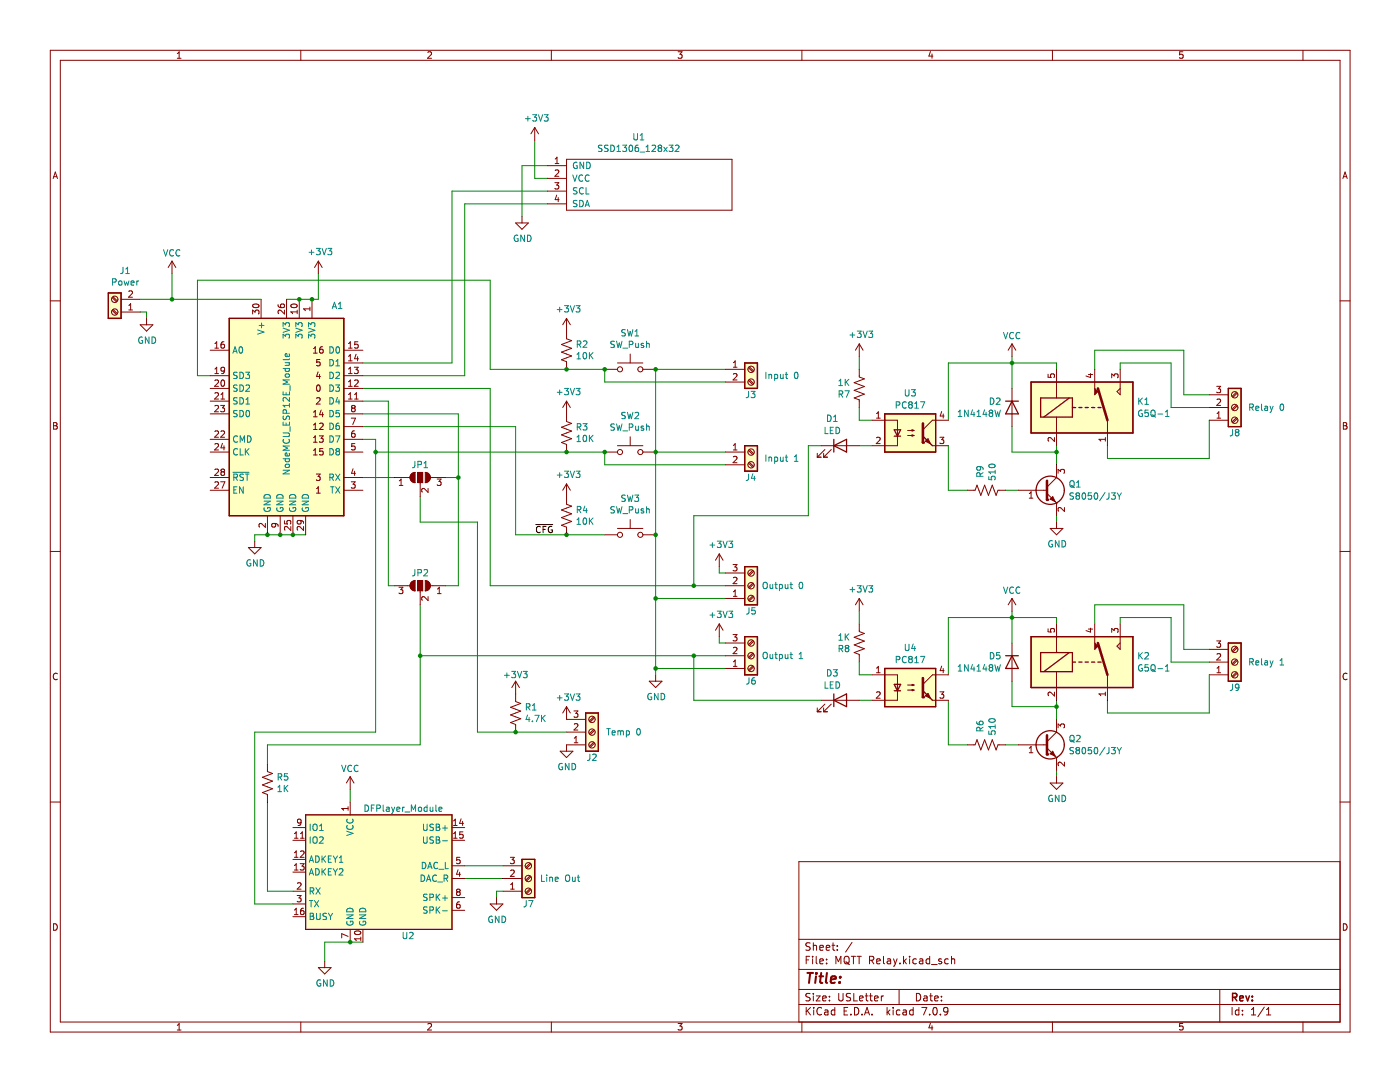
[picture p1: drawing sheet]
<svg xmlns="http://www.w3.org/2000/svg" width="279mm" height="216mm" viewBox="0 0 279 216" stroke-linecap="round" stroke-linejoin="round" font-family="sans-serif">
<g fill="none" stroke="#840000" stroke-width=".2">
<path d="M10 10h259.4v195.9h-259.4zM12 12h255.4v191.9h-255.4zM35.4 11.6h.7M35.4 10.7l.4-.4v1.3M60 10v2M85.4 10.5l.5-.2 .2 .4-.8 .9h.8M110 10v2M135.3 10.3h.8l-.4 .5 .4 .1v.6l-.2 .1-.6-.1M160 10v2M185.7 10.3l-.3 .9h.8M186 10.8v.8M210 10v2"/>
<path d="M236.1 10.3h-.7v.6l.2-.1 .4 .1 .1 .2v.4l-.2 .1-.5-.1M260 10v2M10.6 35.6l.4-1.3 .5 1.3M10.7 35.3h.6M268 35.6l.4-1.3 .5 1.3M268.1 35.3h.6M10 60h2M267.4 60h2M10.7 84.3h.4l.3 .3-.3 .3 .3 .2v.3l-.2 .2h-.5zM10.7 84.9h.4M268.1 84.3h.4l.3 .3-.3 .3 .3 .2v.3l-.2 .2h-.5zM268.1 84.9h.4"/>
<path d="M10 110h2M267.4 110h2M11.4 134.5a.62 .62 0 0 0-.8 .4 .62 .62 0 0 0 .6 .7l.2-.1M268.8 134.5a.62 .62 0 0 0-.8 .4 .62 .62 0 0 0 .6 .7l.2-.1M10 160h2M267.4 171.9h-108v32M267.4 160h2M10.7 184.3a.66 .66 0 0 1 .7 .7 .66 .66 0 0 1-.7 .6zM159.4 197.4h108M159.4 193.4h108M159.4 187.4h108M160.9 191.5h.5"/>
<path d="M161.6 190.8h-.7v1.5M161.7 198.3l-.6-.1-.2 .2v.4l.6 .3 .2 .3-.3 .3-.6-.1M161.7 188.2l-.6-.1-.2 .2v.4l.6 .3 .2 .3-.3 .3-.6-.1M162.2 190.8v.2M162.2 191.3v1M162.3 188.1v1.5M162.3 198.2v.2M162.3 198.7v1M162.3 188.8l.2-.2 .4 .1 .1 .9M162.9 198.7h.8l-.8 1h.8M162.9 190.8v1.3l.2 .2M163.6 189.1l.7-.1-.1-.3-.4-.1-.2 .2 .1 .7h.5"/>
<path d="M163.6 191.8l.7-.1-.1-.3-.4-.1-.2 .2 .1 .7h.5M164.2 199.2l.7-.1-.1-.3-.4-.1-.2 .2v.7h.6M164.9 189.1l.7-.1-.1-.3-.4-.1-.2 .2 .1 .7h.5M165 192.2v.1M165 191.4v.1M165.5 198.8v.1M165.5 199.6v.1M166 188.6h.6M166.2 188.1v1.3l.4 .2M166.8 192.3v-1.5l.5 1.1 .5-1.1v1.5M167.1 189.5v.1M167.1 188.7v.1"/>
<path d="M167.4 198.2v1.2l.3 .3 .4-.1 .1-.2v-1.2M168.5 191a.5 .5 0 0 1 .6-.2 .5 .5 0 0 1 .4 .5v.5a.5 .5 0 0 1-.5 .5 .5 .5 0 0 1-.5-.5zM168.7 192l.8 .5M169.7 198.3l-.5-.1-.2 .2v.4l.6 .3 .1 .3-.2 .3-.6-.1M169.9 190.8h.8M170 188l-1.3 2M170.3 190.8v1.5M170.4 198.2v1.5h.7M171 190.8h.9M171.5 190.8v1.5M171.5 199.2l.7-.1v-.3l-.5-.1-.2 .2 .1 .7h.6M172.7 198.7h.5"/>
<path d="M172.9 198.2v1.3l.3 .2M173.5 198.7h.6M173.5 191.6l.7-.1 .2-.2-.1-.3-.2-.2h-.6v1.5M173.7 198.2v1.3l.4 .2M173.9 191.6l.5 .7M174.5 199.2l.7-.1v-.3l-.5-.1-.2 .2 .1 .7h.6M175 191.8l.7-.1-.1-.3-.4-.1-.2 .2v.7h.6M175.9 198.7v1M176.3 198.7l-.4 .3M176.3 190.8v1.3l.2 .2M177.1 191.4h.6v.9M177.7 191.7h-.5l-.2 .3 .2 .3 .5-.1"/>
<path d="M178.3 191.3l.4 1M178.7 192.3l-.4 .5M179 191.3l-.3 1M179.4 197.4v3M179.6 192.2v.1M180.3 190.8v1.5M180.5 191.7l.4 .6M180.9 191.3l-.6 .6M181.5 190.8v.2M181.5 191.3v1M182.9 198.2a.76 .76 0 0 1 .9 .8 .76 .76 0 0 1-.9 .7zM182.9 191.4l-.4-.1-.3 .3 .1 .6h.6"/>
<path d="M183.5 191.4h.6l.1 .9M184.2 191.7h-.5l-.2 .3 .2 .3 .5-.1M184.4 198.8h.6v.9M185 199.1h-.5l-.2 .3 .2 .3 .5-.1M185.5 198.7h.6M185.5 190.8v1.5M185.5 191.4l-.4-.1-.3 .3 .2 .6h.5M185.7 198.2v1.3l.4 .2M185.9 192.5h1.1M186.5 199.2l.7-.1v-.3l-.5-.1-.2 .2 .1 .7h.6M187.9 199.6v.1M187.9 198.8v.1"/>
<path d="M187.9 191.4l-.4-.1-.2 .2 .1 .2 .5 .2v.3h-.6M189.2 191.4l-.4-.1-.3 .3 .2 .6h.5M189.9 191.5l.2-.2 .4 .1v.9M189.9 190.8v1.5M243.4 197.4v6.5M268.1 184.3a.66 .66 0 0 1 .7 .7 .66 .66 0 0 1-.7 .6zM35.4 204.6l.4-.4v1.3M35.4 205.5h.7M60 203.9v2M85.4 204.4l.5-.2 .2 .4-.8 .9h.8M110 203.9v2M135.3 204.2h.8l-.4 .5 .4 .1v.6l-.2 .1-.6-.1"/>
<path d="M159.4 200.4h108M160 203.9v2M160.9 201v1.5M161.1 201.7l.6 .8M161.7 201l-.8 .9M162.4 201v.2M162.4 201.5v1M164 201.2a.71 .71 0 0 0-1 .5 .71 .71 0 0 0 .7 .8l.3-.1M164.6 201.6h.6v.9M165.2 201.9h-.5l-.2 .3 .2 .3 .5-.1M166.6 201.6l-.4-.1-.3 .3 .1 .6h.6M166.6 201v1.5"/>
<path d="M168.5 201.7h.5M169.2 201h-.7v1.5h.7M169.8 202.4v.1M170.5 201a.76 .76 0 0 1 .9 .8 .76 .76 0 0 1-.9 .7zM172 202.4v.1M172.5 202.5l.5-1.5 .5 1.5M172.7 202.1h.7M174 202.4v.1M177 201v1.5M177.2 201.9l.4 .6M177.6 201.5l-.6 .6M178.2 201v.2"/>
<path d="M178.2 201.5v1M179.6 201.6l-.4-.1-.3 .3 .1 .6h.6M180.2 201.6h.6l.1 .9M180.9 201.9h-.5l-.2 .3 .2 .3 .5-.1M182.2 201.6l-.4-.1-.3 .3 .2 .6h.5M182.2 201v1.5M184 201h1l-.7 1.5M185.5 202.4v.1M185.7 204.2l-.3 .9h.8M186 204.7v.8M186.3 201.2l.2-.2a.8 .8 0 0 1 .6 .8 .8 .8 0 0 1-.6 .7l-.2-.1-.1-.5zM187.7 202.4v.1"/>
<path d="M189.2 201.7l-.3 .2h-.3l-.3-.2 .2-.6 .4-.1 .2 .2a.99 .99 0 0 1-.4 1.3h-.2M210 203.9v2M236.1 204.2h-.7v.6l.2-.1 .4 .1 .1 .2v.4l-.2 .1-.5-.1M245.9 201v1.5M247.2 201.6l-.4-.1-.3 .3 .2 .6h.5M247.2 201v1.5M248 202.4v.1M248 201.6v.1M249.7 202.5h.9M249.7 201.4l.5-.4v1.5M252.3 200.9l-1.3 2M252.7 202.5h.9"/>
<path d="M252.7 201.4l.5-.4v1.5M260 203.9v2"/>
</g>
<path d="M246 199l.7-.1 .1-.2v-.3l-.2-.2h-.6v1.5M246.3 199l.5 .7M247.4 199.2l.7-.1v-.3l-.5-.1-.2 .2 .1 .7h.6M248.6 198.7l.4 1 .3-1M249.9 199.6v.1M249.9 198.8v.1" fill="none" stroke="#840000" stroke-width=".3"/>
<path d="M161.1 194.1h1.2M161.7 194.1l-.3 2M162.9 194.8l-.2 1.3M162.9 194.1v.2M163.5 194.8h.8M163.9 194.1l-.2 1.8v.1l.4 .1M165 194.1l-.2 1.8 .3 .2M165.8 195.5l1-.2-.1-.4h-.7l-.2 1 .2 .2 .6-.1M167.6 195.9l-.1 .2M167.7 194.9v.2" fill="none" stroke="#840000" stroke-width=".4"/>
<path d="M148.6 127h2.6v7.7h-2.6z" fill-rule="evenodd" fill="#ffffc2"/>
<path d="M148.6 127h2.6v7.7h-2.6z" fill="none" stroke="#840000" stroke-width=".25"/>
<path d="M148.6 113.1h2.6v7.6h-2.6z" fill-rule="evenodd" fill="#ffffc2"/>
<path d="M148.6 113.1h2.6v7.6h-2.6z" fill="none" stroke="#840000" stroke-width=".25"/>
<path d="M176.6 133.4h10.1v7.6h-10.1z" fill-rule="evenodd" fill="#ffffc2"/>
<path d="M176.6 133.4h10.1v7.6h-10.1z" fill="none" stroke="#840000" stroke-width=".25"/>
<path d="M148.6 72.4h2.6v5.1h-2.6z" fill-rule="evenodd" fill="#ffffc2"/>
<path d="M148.6 72.4h2.6v5.1h-2.6z" fill="none" stroke="#840000" stroke-width=".25"/>
<path d="M148.6 88.9h2.6v5.1h-2.6z" fill-rule="evenodd" fill="#ffffc2"/>
<path d="M148.6 88.9h2.6v5.1h-2.6z" fill="none" stroke="#840000" stroke-width=".25"/>
<path d="M176.6 82.6h10.1v7.6h-10.1z" fill-rule="evenodd" fill="#ffffc2"/>
<path d="M176.6 82.6h10.1v7.6h-10.1z" fill="none" stroke="#840000" stroke-width=".25"/>
<path d="M205.8 76.2h20.3v10.2h-20.3z" fill-rule="evenodd" fill="#ffffc2"/>
<path d="M205.8 76.2h20.3v10.2h-20.3z" fill="none" stroke="#840000" stroke-width=".25"/>
<path d="M245.1 77.5h2.6v7.6h-2.6z" fill-rule="evenodd" fill="#ffffc2"/>
<path d="M245.1 77.5h2.6v7.6h-2.6z" fill="none" stroke="#840000" stroke-width=".25"/>
<path d="M21.6 58.5h2.6v5h-2.6z" fill-rule="evenodd" fill="#ffffc2"/>
<path d="M21.6 58.5h2.6v5h-2.6z" fill="none" stroke="#840000" stroke-width=".25"/>
<path d="M45.8 63.5h22.8v39.4h-22.8z" fill-rule="evenodd" fill="#ffffc2"/>
<path d="M45.8 63.5h22.8v39.4h-22.8z" fill="none" stroke="#840000" stroke-width=".25"/>
<path d="M104.2 171.5h2.5v7.6h-2.5z" fill-rule="evenodd" fill="#ffffc2"/>
<path d="M104.2 171.5h2.5v7.6h-2.5z" fill="none" stroke="#840000" stroke-width=".25"/>
<path d="M61 162.6h29.2v22.9h-29.2z" fill-rule="evenodd" fill="#ffffc2"/>
<path d="M61 162.6h29.2v22.9h-29.2z" fill="none" stroke="#840000" stroke-width=".2"/>
<path d="M205.8 127h20.3v10.2h-20.3z" fill-rule="evenodd" fill="#ffffc2"/>
<path d="M205.8 127h20.3v10.2h-20.3z" fill="none" stroke="#840000" stroke-width=".25"/>
<path d="M245.1 128.3h2.6v7.6h-2.6z" fill-rule="evenodd" fill="#ffffc2"/>
<path d="M245.1 128.3h2.6v7.6h-2.6z" fill="none" stroke="#840000" stroke-width=".25"/>
<path d="M116.9 142.3h2.5v7.6h-2.5z" fill-rule="evenodd" fill="#ffffc2"/>
<path d="M116.9 142.3h2.5v7.6h-2.5z" fill="none" stroke="#840000" stroke-width=".25"/>
<g fill="none" stroke="#008400" stroke-width=".2">
<path d="M106.7 28v7.6h2.6M109.3 38.1h-19.1v34.3h-17.8M109.3 33.1h-5.1v10.1M28 59.7h24.1M34.3 54.6v5.1M63.5 54.6v5.1h-6.3M109.3 40.7h-16.6v34.3h-20.3M28 62.3h1.2v1.2M41.9 75h-2.5v-19.1h58.4v17.8h22.9v2.5h24.1M72.4 77.5h25.4v39.4h47M144.8 73.7h-14v61M171.5 71.2v2.5"/>
<path d="M202 71.2v6.3M210.9 73.7v-1.3h-21.6v11.5M218.5 73.7v-3.8h17.8v8.9h5M223.6 73.7v-1.3h10.1v8.9h7.6M72.4 95.3h6.4M72.4 85.1h30.5v21.6h17.8M72.4 87.7h2.6v58.4h-24.2v34.3h7.7M72.4 82.6h19.1v34.3h-2.6M72.4 80h5.1v36.9h1.3M75 90.2h45.7v2.5h24.1M83.9 99.1v5.1h11.4v41.9h17.8M88.9 95.3h2.6"/>
<path d="M130.8 90.2h14M163.9 88.9h-2.6v14h-22.8v14M171.5 88.9h2.5M171.5 81.3v2.6h2.5M189.3 88.9v8.9h3.8M200.7 97.8h2.5M202 85.1v5.1h8.9M210.9 88.9v3.8M241.3 83.9v7.6h-20.3v-2.6M61 106.7h-10.2v1.3M130.8 119.4h14M143.5 113.1v1.2h1.3"/>
<path d="M210.9 102.9v1.3M83.9 120.7v27.9h-30.5v3.8M83.9 130.8h60.9M130.8 133.4h14M138.5 130.8v8.9h25.4M143.5 127v1.3h1.3M171.5 139.7h2.5M171.5 122v2.5M171.5 132.1v2.6h2.5M189.3 139.7v8.9h3.8M202 122v6.3M202 135.9v5.1h8.9"/>
<path d="M210.9 124.5v-1.3h-21.6v11.5M210.9 139.7v3.8M218.5 124.5v-3.8h17.8v8.9h5M223.6 124.5v-1.3h10.1v8.9h7.6M241.3 134.7v7.6h-20.3v-2.6M69.9 157.5v2.6M200.7 148.6h2.5M210.9 153.7v1.3M53.4 160.1v17.7h5.1M92.7 175.3h7.7M92.7 172.8h7.7M100.4 177.8h-1.3v1.3"/>
<path d="M72.4 188h-7.6v3.8"/>
</g>
<path d="M106.9 104.7h3.4M107.8 105.1a.6 .6 0 0 0-.8 .5 .6 .6 0 0 0 .6 .7l.2-.1M108.4 105.6h.4M109 105h-.6v1.3M110.1 105.1a.59 .59 0 0 0-.7 .6 .59 .59 0 0 0 .7 .5l.1-.5h-.2" fill="none" stroke="#000" stroke-width=".2"/>
<path d="M49.6 109.3h2.5l-1.3 1.2zM50.8 108v1.3M84.9 115.9a1.02 1.02 0 0 1 1 1 1.02 1.02 0 0 1-1 1M102.9 135.9v4.1l1 .4-2 .7 2 .8-2 .8 2 .7-2 .8 1 .4v1.5M102.9 135.9l-.8 1.3M102.9 135.9l.8 1.3" fill="none" stroke="#840000" stroke-width=".2"/>
<g fill="none" stroke="#008484" stroke-width=".2">
<path d="M50 111.7a.59 .59 0 0 0-.7 .6 .59 .59 0 0 0 .7 .6l.1-.5h-.3M51.3 111.7v1.3l-.7-1.3v1.3M51.9 111.7a.64 .64 0 0 1 .8 .6 .64 .64 0 0 1-.8 .7zM100.7 134.8h.9M101.2 134.3v.9M102.1 134h.8l-.4 .4 .3 .2v.5l-.1 .1-.6-.1M103.3 134l.4 1.2 .4-1.2M104.4 134h.8l-.4 .4 .3 .2v.5l-.1 .1-.6-.1M105 141.1l.7-.1v-.5l-.7-.1v1.3M105.3 142.7l-.3 .9h.8M105.3 141.1l.5 .6M105.6 143.2v.8"/>
<path d="M106.3 143.9v.1M106.3 141.7h.7M106.3 140.8l.3-.4v1.3M106.7 142.7h.9l-.6 1.3M108.1 142.7v1.3M108.3 143.3l.5 .7M108.8 142.7l-.7 .8"/>
</g>
<path d="M84.9 115.9a1.02 1.02 0 0 1 1 1 1.02 1.02 0 0 1-1 1z" fill-rule="evenodd" fill="#840000"/>
<path d="M84.9 115.9a1.02 1.02 0 0 1 1 1 1.02 1.02 0 0 1-1 1" fill="none" stroke="#840000" stroke-width=".2"/>
<path d="M83.3 115.9h1.1v2h-1.1z" fill-rule="evenodd" fill="#840000"/>
<path d="M81.3 116.9h.5M82.1 116.2l.7-.3v2a1.02 1.02 0 0 1-.9-.6 1.02 1.02 0 0 1 .2-1.1zM83.3 115.9h1.1v2h-1.1zM83.9 117.9v.2M84.9 115.9v2M85.9 116.9h.5" fill="none" stroke="#840000" stroke-width=".2"/>
<path d="M82.1 116.2l.7-.3v2a1.02 1.02 0 0 1-.9-.6 1.02 1.02 0 0 1 .2-1.1z" fill-rule="evenodd" fill="#840000"/>
<path d="M82.8 94.3a1.02 1.02 0 0 0-1 1 1.02 1.02 0 0 0 1 1M78.8 116.9h2.5M79.6 117.2h.8l-.4 .5 .3 .1v.5l-.1 .2-.6-.2M82.8 115.9a1.02 1.02 0 0 0-1 1 1.02 1.02 0 0 0 1 1M83.9 118.1v2.6M85.4 119.1v.7l-.9-.7-.3 .2 .1 .5M86.4 116.9h2.5M87.3 118.5h.7M87.3 117.5l.4-.3v1.3" fill="none" stroke="#840000" stroke-width=".2"/>
<path d="M82.8 113.6l-.1 1.1-.4 .2M83.4 114.3l.6-.1 .1-.4-.7-.2v1.3M84.6 113.8l.5-.2 .2 .4-.7 .9h.7" fill="none" stroke="#008484" stroke-width=".2"/>
<path d="M82.1 94.6l.7-.3v2a1.02 1.02 0 0 1-.9-.6 1.02 1.02 0 0 1 .2-1.1z" fill-rule="evenodd" fill="#840000"/>
<path d="M82.8 94.3a1.02 1.02 0 0 0-1 1 1.02 1.02 0 0 0 1 1" fill="none" stroke="#840000" stroke-width=".2"/>
<path d="M83.3 94.3h1.1v2h-1.1z" fill-rule="evenodd" fill="#840000"/>
<path d="M81.3 95.3h.5M82.8 94.3v2M83.3 94.3h1.1v2h-1.1zM83.9 96.3v.3M84.9 94.3a1.02 1.02 0 0 1 1 1 1.02 1.02 0 0 1-1 1zM85.9 95.3h.5" fill="none" stroke="#840000" stroke-width=".2"/>
<path d="M84.9 94.3a1.02 1.02 0 0 1 1 1 1.02 1.02 0 0 1-1 1z" fill-rule="evenodd" fill="#840000"/>
<g fill="none" stroke="#840000" stroke-width=".2">
<path d="M171.5 68.6v2.6M171.5 73.7v1.5l1 .4-2 .8 2 .7-2 .8 2 .7-2 .8 1 .4v1.5M171.5 68.6l-.8 1.3M171.5 68.6l.7 1.3M78.8 95.3h2.5M79.7 96.9h.7M79.7 96l.3-.4v1.3M83.9 96.6v2.5M84.9 94.3a1.02 1.02 0 0 1 1 1 1.02 1.02 0 0 1-1 1M85.4 97.5v.7l-.9-.7-.3 .2 .1 .5M86.4 95.3h2.5M87.2 95.6h.8l-.4 .5 .4 .1v.5l-.2 .2-.6-.2"/>
<path d="M163.1 91.2h.8M163.1 90.5v.7M163.9 88.9h7.6M164.4 91.2h.7M164.4 90.5v.7M164.6 89.7l-1.5 1.5M165.9 89.7l-1.5 1.5M143.5 110.5l-.7 1.3M143.5 110.5v2.6M143.5 110.5l.8 1.3M144.8 119.4h3.8M144.8 116.9h3.8"/>
<path d="M144.8 114.3h3.8M146.3 112.6h.8l-.4 .5 .3 .2v.5l-.2 .1-.5-.1M146.4 118.1l.3-.4v1.3M146.4 115.3l.4-.1 .3 .4-.8 .9h.8M146.4 119h.7M150.2 113.8l-.8 .9M150.2 116.4l-.8 .8M150.2 118.9l-.8 .8M150.4 114l-.9 .8M150.4 116.5l-.9 .9M150.4 119.1l-.9 .8M143.5 124.5v2.5"/>
<path d="M143.5 124.5l-.7 1.3M143.5 124.5l.8 1.3M144.8 133.4h3.8M144.8 130.8h3.8M144.8 128.3h3.8M146.3 126.6h.8l-.4 .5 .3 .1v.6l-.2 .1-.5-.1M146.4 133h.7M146.4 132.1l.3-.4v1.3M146.4 129.3l.4-.1 .3 .3-.8 .9h.8M150.2 127.8l-.8 .8M150.2 130.3l-.8 .9M150.2 132.9l-.8 .8"/>
<path d="M150.4 128l-.9 .8M150.4 130.5l-.9 .9M150.4 133.1l-.9 .8M163.9 139.7h7.6M176.6 134.7h2.5v5h-2.5M184.2 137.8l1.9 1.9h.6M186.7 134.7h-.6l-1.9 1.9M163.1 141.3v.7M163.1 142h.8M164.4 141.3v.7M164.4 142h.7M164.6 140.5l-1.5 1.5"/>
<path d="M165.9 140.5l-1.5 1.5"/>
<circle cx="149.9" cy="119.4" r=".64"/>
<circle cx="149.9" cy="114.3" r=".64"/>
<circle cx="149.9" cy="116.9" r=".64"/>
<circle cx="149.9" cy="130.8" r=".64"/>
<circle cx="149.9" cy="128.3" r=".64"/>
<circle cx="149.9" cy="133.4" r=".64"/>
</g>
<g fill="none" stroke="#008484" stroke-width=".2">
<path d="M167.4 76.9h.7M167.4 76l.4-.3v1.2M167.5 78.6h.6v-.5l-.6-.1v1.3M167.8 78.6l.4 .7M168.6 78h.9l-.6 1.3M168.7 75.7v1.2M168.9 76.2l.5 .7M169.4 75.7l-.7 .7M169.6 66.9h1M170.1 66.4v.9M171.1 66.1h.8l-.5 .5 .4 .1v.5l-.2 .1-.5-.1M172.2 66.1l.5 1.2 .4-1.2"/>
<path d="M173.4 66.1h.8l-.5 .5 .4 .1v.5l-.2 .1-.5-.1M82.8 92.1l-.1 1-.4 .2M83.4 92.7h.6l.1-.5-.7-.1v1.2M84.6 93.3h.7M84.6 92.4l.4-.3v1.2M164.7 85.3v1.2h.6M165.2 82.8a.64 .64 0 0 1 .7 .7 .64 .64 0 0 1-.7 .6zM165.7 85.9h.4M166.3 85.3h-.6v1.2h.6M166.4 84.1h.7M166.4 83.2l.3-.4v1.3M166.8 85.3a.64 .64 0 0 1 .8 .6 .64 .64 0 0 1-.8 .6z"/>
<path d="M141.7 108.8h1M142.2 108.3v1M143.1 108h.8l-.4 .5 .4 .1v.5l-.2 .2-.6-.2M144.3 108l.4 1.3 .4-1.3M145.4 108h.8l-.4 .5 .4 .1v.5l-.2 .2-.6-.2M152.5 116.2h.1a.43 .43 0 0 1 .5 .4v.4a.42 .42 0 0 1-.4 .5 .42 .42 0 0 1-.4-.5zM153.7 116.6v.8l.5-.1M154.2 116.6v.9M154.6 116.6h.5M154.8 116.2v1.1l.3 .2M155.5 116.6v1.3M155.5 116.7l.4-.1 .3 .3-.2 .5h-.5"/>
<path d="M156.7 116.6l.1 .8 .4-.1M157.2 116.6v.9M157.7 116.6h.5M157.8 116.2v1.1l.4 .2M159.6 116.3l.2-.1a.68 .68 0 0 1 .4 .6 .68 .68 0 0 1-.4 .7l-.3-.5zM141.7 122.7h1M142.2 122.3v.9M143.1 122h.8l-.4 .4 .4 .2v.5l-.2 .1-.6-.1M144.3 122l.4 1.2 .4-1.2M145.4 122h.8l-.4 .4 .4 .2v.5l-.2 .1-.6-.1M149.5 121.3l-.1 1.1-.4 .1M149.5 135.2l-.1 1.1-.4 .2"/>
<path d="M150.6 135.2l-.3 .1-.2 .2-.1 .8 .3 .2 .4-.1v-.4l-.1-.2-.3-.1-.3 .3M150.7 121.3h-.6l-.1 .6 .2-.2 .4 .1 .1 .2v.4l-.2 .1-.5-.1M152.3 130.3l.3-.1a.43 .43 0 0 1 .5 .4v.4a.42 .42 0 0 1-.4 .4 .42 .42 0 0 1-.4-.4zM153.7 130.6v.8l.5-.1M154.2 130.6v.8M154.6 130.6h.5M154.8 130.2v1l.3 .2M155.5 130.6h.4l.3 .2-.2 .6h-.5M155.5 130.6v1.2M156.7 130.6l.1 .8 .4-.1M157.2 130.6v.8M157.7 130.6h.5"/>
<path d="M157.8 130.2v1l.4 .2M159.5 131.4h.7M159.5 130.5l.3-.3v1.2M164.7 136.1v1.2h.6M165.2 133.6a.64 .64 0 0 1 .7 .7 .64 .64 0 0 1-.7 .6zM165.7 136.7h.4M166.3 136.1h-.6v1.2h.6M166.3 133.6h.8l-.4 .5 .3 .1v.6l-.2 .1-.5-.1M166.8 136.1a.64 .64 0 0 1 .8 .6 .64 .64 0 0 1-.8 .6z"/>
</g>
<path d="M166.4 87.7v2.5M166.4 88.9l2.5-1.2v2.5zM148.6 113.1h2.6v7.6h-2.6zM148.6 127h2.6v7.7h-2.6zM166.4 138.5v2.5M166.4 139.7l2.5-1.2v2.5zM176.6 133.4h10.1v7.6h-10.1zM178.5 137.8h1.2" fill="none" stroke="#840000" stroke-width=".25"/>
<path d="M184.2 135.3v3.8" fill="none" stroke="#840000" stroke-width=".51"/>
<circle cx="184.2" cy="139.1" r=".25" fill="#840000"/>
<path d="M178.5 136.6h1.2l-.6 1.2z" fill="none" stroke="#840000" stroke-width=".25"/>
<path d="M181.1 137.7h1.3M181.1 136.7h1.3M182 137.6l.4 .1-.4 .1zM182 136.6l.4 .1-.4 .1z" fill="none" stroke="#840000" stroke-width=".2"/>
<path d="M184.7 138.8l.5-.5 .5 1.1z" fill-rule="evenodd" fill="#840000"/>
<g fill="none" stroke="#840000" stroke-width=".2">
<path d="M144.8 73.7h3.8M144.8 76.2h3.8M146.4 73.3h.7M146.4 72.4l.3-.4v1.3M146.4 74.7l.4-.2 .3 .4-.8 .9h.8M149.4 75.9l.8 .8M149.4 73.4l.8 .8M149.5 75.7l.9 .9M149.5 73.2l.9 .8M144.8 90.2h3.8M144.8 92.7h3.8M146.4 88.9l.3-.4v1.3"/>
<path d="M146.4 91.2l.4-.1 .3 .3-.8 .9h.8M146.4 89.8h.7M149.4 92.4l.8 .9M149.4 89.9l.8 .8M149.5 92.2l.9 .9M149.5 89.7l.9 .8M176.6 83.9h2.5v5h-2.5M184.2 87l1.9 1.9h.6M186.7 83.9h-.6l-1.9 1.9M171.5 119.4l-.8 1.3M171.5 119.4v2.6M171.5 119.4l.7 1.3"/>
<path d="M171.5 124.5v1.5l1 .4-2 .8 2 .7-2 .8 2 .7-2 .8 1 .4v1.5M174 134.7h2.6M174 139.7h2.6M174.9 134.2h.8M174.9 133.3l.4-.3v1.2M174.9 138.2l.5-.2 .3 .4-.8 .9h.8M184.7 138.8h.1M185.2 138.3l.5 1.1-1-.6zM186.7 134.7h2.6M186.7 139.7h2.6M187.6 138h.8l-.5 .5 .4 .2v.5l-.2 .1-.5-.1M187.9 132.9l-.3 .9h.8"/>
<path d="M188.2 133.4v.8"/>
<circle cx="149.9" cy="76.2" r=".64"/>
<circle cx="149.9" cy="73.7" r=".64"/>
<circle cx="149.9" cy="92.7" r=".64"/>
<circle cx="149.9" cy="90.2" r=".64"/>
</g>
<g fill="none" stroke="#008484" stroke-width=".2">
<path d="M149.4 78.1l-.1 1.1-.4 .2M149.9 78.1h.8l-.5 .5 .4 .1v.5l-.2 .2-.5-.2M152.8 74.3v1.2M153.5 74.7v.8M153.5 74.8h.4l.1 .7M154.6 74.8l.4-.1 .2 .2-.1 .6h-.5M154.6 74.7v1.3M155.8 74.7v.8l.5-.1M156.3 74.7v.8M156.7 74.7h.5M156.9 74.3v1.1l.3 .1M158.7 74.4l.1-.1a.68 .68 0 0 1 .5 .6 .68 .68 0 0 1-.5 .6l-.3-.4z"/>
<path d="M149.4 94.6l-.1 1.1-.4 .2M150.2 94.5l-.3 .9h.8M150.6 95v.9M152.8 90.8v1.3M153.5 91.2v.9M153.5 91.3h.4l.1 .8M154.6 91.2v1.3M154.6 91.3l.4-.1 .2 .3-.1 .5h-.5M155.8 91.2v.8l.5-.1M156.3 91.2v.9M156.7 91.2h.5M156.9 90.8v1.1l.3 .2"/>
<path d="M158.5 92.1h.8M158.5 91.1l.4-.3v1.3M169.6 117.7h1M170.1 117.2v.9M171.1 116.9h.8l-.5 .5 .4 .1v.5l-.2 .1-.5-.1M172.2 116.9l.5 1.2 .4-1.2M173.4 116.9h.8l-.5 .5 .4 .1v.5l-.2 .1-.5-.1M167.4 127.7h.7M167.4 126.8l.4-.3v1.2M167.5 129.4h.6v-.5l-.6-.1v1.3M167.8 129.4l.4 .7M168.7 126.5v1.2"/>
<path d="M168.9 127l.5 .7M168.9 129.3l-.2-.2 .2-.3h.3l.2 .2-.2 .3M168.9 129.3l-.2 .3v.3l.2 .2 .4-.1 .1-.2v-.2l-.2-.3M168.9 129.3h.3M169.4 126.5l-.7 .7M178.9 131.6h.6v-.5l-.6-.1v1.2M180.7 128.6v1l.2 .2h.4l.1-.2v-1M180.9 131.1a.6 .6 0 0 0-.9 .4 .6 .6 0 0 0 .6 .7l.3-.1M181.6 131.5l-.3-.2 .3-.3h.2l.3 .2-.3 .3M181.6 131.5l-.3 .3 .1 .3 .2 .1h.3l.2-.2v-.2l-.3-.3M181.6 131.5h.2M182.2 128.5l-.3 .9h.8"/>
<path d="M182.6 129v.8M182.6 132.2h.7M182.6 131.3l.3-.3v1.2M183.7 131h.8l-.5 1.2"/>
</g>
<path d="M148.6 72.4h2.6v5.1h-2.6zM148.6 88.9h2.6v5.1h-2.6zM176.6 82.6h10.1v7.6h-10.1zM178.5 87h1.2" fill="none" stroke="#840000" stroke-width=".25"/>
<path d="M184.2 84.5v3.8" fill="none" stroke="#840000" stroke-width=".51"/>
<circle cx="184.2" cy="88.3" r=".25" fill="#840000"/>
<path d="M178.5 85.8h1.2l-.6 1.2z" fill="none" stroke="#840000" stroke-width=".25"/>
<path d="M181.1 86.9h1.3M181.1 85.9h1.3M182 86.8l.4 .1-.4 .1zM182 85.8l.4 .1-.4 .1z" fill="none" stroke="#840000" stroke-width=".2"/>
<path d="M184.7 88l.5-.5 .5 1.1z" fill-rule="evenodd" fill="#840000"/>
<g fill="none" stroke="#840000" stroke-width=".2">
<path d="M202 68.6v2.6M202 77.5v7.6M202 68.6l-.8 1.3M202 68.6l.7 1.3M210.9 76.2v3.2M223.6 76.2v2.6l-.7-.7 .7-.6M174 83.9h2.6M174 88.9h2.6M174.9 83.4h.8M174.9 82.5l.4-.3v1.2M174.9 87.4l.5-.2 .3 .4-.8 .9h.8M184.7 88h.1"/>
<path d="M185.2 87.5l.5 1.1-1-.6zM186.7 83.9h2.6M186.7 88.9h2.6M187.6 87.2h.8l-.5 .5 .4 .2v.5l-.2 .1-.5-.1M187.9 82.1l-.3 .9h.8M188.2 82.6v.8M193.1 97.8h1.5l.4-1 .7 2 .8-2 .8 2 .7-2 .8 2 .4-1h1.5M210.9 83.2v3.2M221 83.9v2.5"/>
</g>
<g fill="none" stroke="#008484" stroke-width=".2">
<path d="M180.7 77.8v1l.2 .2h.4l.1-.2v-1M181.9 77.8h.8l-.5 .4 .4 .2v.5l-.2 .1-.5-.1M197.6 79.4a.64 .64 0 0 1 .8 .6 .64 .64 0 0 1-.8 .7zM198.9 79.5l.4-.1 .3 .4-.8 .9h.8M200.3 66.3l.4 1.3 .4-1.3M202.3 66.5a.6 .6 0 0 0-.9 .4 .6 .6 0 0 0 .6 .7l.3-.1M203.5 66.5a.6 .6 0 0 0-.8 .4 .6 .6 0 0 0 .6 .7l.2-.1M178.9 80.8h.6v-.5l-.6-.1v1.2M180.9 80.3a.6 .6 0 0 0-.9 .4 .6 .6 0 0 0 .6 .7l.3-.1M181.6 80.7l-.3-.2 .3-.3h.2l.3 .2-.3 .3M181.6 80.7l-.3 .3 .1 .3 .2 .1h.3l.2-.2v-.2l-.3-.3M181.6 80.7h.2"/>
<path d="M182.6 81.4h.7M182.6 80.5l.3-.3v1.2M183.7 80.2h.8l-.5 1.2M191.2 83.1h.8M191.2 82.2l.4-.4v1.3M193.2 81.8v1.3l-.7-1.3v1.3M194.1 81.8l-.3 .9h.8M194.4 82.3v.8M195 83.1h.7M195 82.2l.3-.4v1.3M195.5 93.1l.2 .2v.4l-.2 .1h-.5l-.1-.5 .3-.2 .7 .1 .2 .1 .1 .4M195.6 95l-.1-.6h-.5l-.1 .6h1.3"/>
<path d="M196.2 94.3l-.6 .4M196.5 81.8l-.3 .9h.8M196.8 82.3v.8M197.3 95.1v.6h.6l-.1-.1 .1-.5 .2-.1 .4 .1 .1 .2-.1 .4M197.4 92.8a.75 .75 0 0 1 1.2 .2 .72 .72 0 0 1-1.3-.1zM197.6 82.4l-.2 .2 .1 .4 .1 .1 .4-.1 .1-.1v-.3l-.2-.2M197.6 82.4l-.2-.3 .2-.3h.3l.2 .3-.2 .3M197.6 82.4h.3M198.6 81.8l.3 1.3 .2-.9 .2 .9 .3-1.3M198.6 93.8v.7M198.6 94.2h-1.3l.4 .3"/>
</g>
<path d="M205.8 76.2h20.3v10.2h-20.3zM207.7 79.4h6.3v3.8h-6.3zM213.4 79.4l-5.1 3.8M200.7 80h2.5M202 80l1.2 2.6h-2.5zM214 81.3h.7M215.3 81.3h.6M216.6 81.3h.6M217.8 81.3h.7M219.1 81.3h.6" fill="none" stroke="#840000" stroke-width=".25"/>
<path d="M219.1 77.5l1.9 6.4" fill="none" stroke="#840000" stroke-width=".51"/>
<path d="M218.5 76.2v1.3l.6 .6-.6 .7z" fill-rule="evenodd" fill="#840000"/>
<g fill="none" stroke="#840000" stroke-width=".2">
<path d="M209.2 74.7v.6h.6l-.1-.2v-.4l.2-.1 .4 .1 .1 .1-.1 .5M210.9 73.7v2.5M217.2 74.7h.9M217.6 74.5v.8l-.9-.3M218.5 73.7v5.1l.6-.7-.6-.6M221.9 75.4v-.8l.5 .4 .1-.3h.5l.1 .1-.1 .6M223.6 73.7v2.5M241.3 78.8h3.8M242.8 77.1h.8l-.4 .5 .3 .1v.5l-.1 .2-.6-.2M242.9 79.7l.5-.1 .2 .4-.8 .9h.8M246.7 78.3l-.8 .8M246.9 78.4l-.8 .9"/>
<path d="M208.3 97.8h.7M209 98.5l1.9 1.9M210.4 87.3v.8l-.9-.8-.3 .2 .1 .5M210.9 86.4v2.5M210.9 95.3l-1.9 1.9M220.6 87.3v.7M220.6 87.7h-1.3l.4 .3M221 86.4v2.5M241.3 83.9h3.8M241.3 81.3h3.8M242.9 83.4h.7M242.9 82.5l.3-.3v1.2"/>
<path d="M246.7 80.8l-.8 .8M246.7 83.3l-.8 .9M246.9 81l-.8 .8M246.9 83.5l-.8 .9M209.6 105.4h2.5l-1.2 1.3zM210.9 100.4h.1M210.9 104.2v1.2"/>
<circle cx="246.4" cy="78.8" r=".64"/>
<circle cx="246.4" cy="81.3" r=".64"/>
<circle cx="246.4" cy="83.9" r=".64"/>
</g>
<g fill="none" stroke="#008484" stroke-width=".2">
<path d="M227.3 79.4v1.3M227.5 80l.5 .7M228 79.4l-.7 .7M228.5 79.8l.3-.4v1.3M227.9 81.9a.59 .59 0 0 0-.7 .6 .59 .59 0 0 0 .7 .5l.1-.4h-.2M228.5 80.7h.7M229.1 81.8h-.6v.6l.2-.1 .4 .1 .1 .2-.1 .4-.1 .1-.5-.1M229.8 82l.2-.2a.43 .43 0 0 1 .5 .5v.4a.42 .42 0 0 1-.4 .4 .42 .42 0 0 1-.4-.4zM229.9 82.8l.7 .4M231.1 82.6h.9M232.6 83.1h.7M232.6 82.2l.4-.4v1.3"/>
<path d="M246 85.7l-.1 1.1-.4 .2M246.8 86.2l-.3 .3 .1 .4 .2 .1 .3-.1 .2-.2v-.2l-.3-.3M246.8 86.2l-.3-.2 .3-.3h.2l.3 .2-.3 .3M246.8 86.2h.2M249.4 81.3l.6-.1 .1-.5-.7-.1v1.3M249.7 81.3l.4 .6M250.6 81.5l.6-.1v-.3l-.4-.1-.2 .2 .1 .6h.5M251.8 80.6v1.1l.1 .2M252.4 81.1h.5l.1 .8M253 81.4h-.4l-.2 .2 .2 .3 .4-.1M253.5 81l.3 .9M253.8 81.9l-.3 .4"/>
<path d="M254.1 81l-.3 .9M255.6 80.7l.2-.1a.68 .68 0 0 1 .4 .7 .68 .68 0 0 1-.4 .6l-.3-.5zM210 107.9a.59 .59 0 0 0-.7 .6 .59 .59 0 0 0 .7 .6l.1-.5h-.3M211.3 107.9v1.2l-.7-1.2v1.2M211.9 107.9a.64 .64 0 0 1 .8 .6 .64 .64 0 0 1-.8 .6z"/>
</g>
<path d="M245.1 77.5h2.6v7.6h-2.6z" fill="none" stroke="#840000" stroke-width=".25"/>
<path d="M209 95.9v3.8" fill="none" stroke="#840000" stroke-width=".51"/>
<circle cx="209" cy="99.7" r=".25" fill="#840000"/>
<path d="M209.6 99.6l.5-.5 .5 1z" fill-rule="evenodd" fill="#840000"/>
<g fill="none" stroke="#840000" stroke-width=".2">
<path d="M106.7 25.4l-.7 1.3M106.7 25.4v2.6M106.7 25.4l.8 1.3M109.3 33.1h3.8M109.3 35.6h3.8M109.3 38.1h3.8M110.7 36.4h.8l-.4 .5 .4 .2v.5l-.2 .1-.6-.1M110.8 34l.5-.1 .2 .4-.8 .9h.8M110.8 32.6h.7M110.8 31.7l.4-.3v1.2M111.1 38.9l-.3 .9h.8M111.4 39.4v.9"/>
<path d="M113.1 31.8h33v10.1h-33zM22.4 59.4l.9 .8M22.6 59.2l.8 .9M24.2 59.7h3.8M25.7 58.2l.5-.2 .2 .4-.8 .9h.8M34.3 52.1l-.7 1.3M34.3 52.1v2.5M34.3 52.1l.8 1.3M52.1 59.7v3.8M57.2 59.7v3.8M59.7 59.7v3.8M62.3 59.7v3.8"/>
<path d="M63.5 52.1l-.7 1.3M63.5 52.1v2.5M63.5 52.1l.8 1.3M102.9 44.5h2.5l-1.2 1.3zM104.2 43.2v1.3M109.3 40.7h3.8M22.4 61.9l.9 .9M22.6 61.8l.8 .8M24.2 62.3h3.8M25.7 61.8h.7M25.7 60.9l.4-.3v1.2M28 64.8h2.5l-1.3 1.3z"/>
<path d="M29.2 63.5v1.3M41.9 77.5h3.9M41.9 75h3.9M41.9 69.9h3.9M42.9 78.5l.5-.1 .2 .3-.8 .9h.8M42.9 75.9l.5-.1 .2 .4-.8 .9h.8M42.9 74.5h.7M42.9 69.5h.7M42.9 68.6l.3-.4v1.3M42.9 73.6l.3-.3v1.2M44.1 79.6h.7M44.1 78.7l.4-.3v1.2"/>
<path d="M44.2 75.9l.2-.1a.68 .68 0 0 1 .4 .7 .68 .68 0 0 1-.4 .6l-.3-.5zM44.7 68.2l-.4 .1-.1 .2-.1 .7 .2 .3 .5-.2v-.4l-.1-.2h-.4l-.2 .2M44.8 73.8l-.2 .3-.4-.1-.1-.2 .1-.4 .4-.1 .2 .2v.7l-.2 .3h-.4M50.4 62.7v-.8l.5 .4 .1-.4h.6l.1 .2-.1 .6M50.5 60.8a.75 .75 0 0 1 1.2 .3 .72 .72 0 0 1-1.3-.1zM55.5 60.8l.1 .3 .2 .2 .7 .1 .3-.3-.2-.4h-.4l-.2 .1v.3l.2 .3M56.8 61.9v.8l-.9-.8-.4 .2 .1 .5M58.1 60.8a.75 .75 0 0 1 1.2 .3 .72 .72 0 0 1-1.3-.1zM59.3 61.9v.7M59.3 62.2h-1.3l.4 .4M61.8 61.3v.7M61.8 61.6h-1.2l.3 .4"/>
<path d="M62.6 69.6l.3-.4v1.3M62.6 70.5h.7M63.2 79.5l.5-.1 .2 .3-.8 .9h.8M63.3 76.9l.2-.1a.68 .68 0 0 1 .4 .6 .68 .68 0 0 1-.4 .7l-.3-.5zM63.5 74.2l-.3 .9h.8M63.8 74.7v.8M63.8 71.7h-.6v.6l.2-.1 .4 .1 .1 .2-.1 .4-.1 .1-.5-.1M64.4 69.2l-.4 .1-.2 .2v.7l.2 .3 .4-.2 .1-.4-.1-.2h-.4l-.2 .2M68.6 72.4h3.8M68.6 77.5h3.8M68.6 75h3.8M68.6 69.9h3.8"/>
<path d="M69.6 78.7l.3-.3v1.2M69.6 79.6h.7M69.6 68.6l.3-.4v1.3M69.6 71.1l.3-.4v1.3M69.6 73.6l.3-.3v1.2M69.6 76.2l.3-.4v1.3M69.6 77.1h.7M69.6 74.5h.7M69.6 72h.7M69.6 69.5h.7M70.7 73.3h.8l-.4 .5 .3 .1v.5l-.2 .1-.5-.1M70.8 79.6h.7"/>
<path d="M70.8 78.7l.3-.3v1.2M70.8 75.9l.4-.1 .3 .4-.8 .9h.8M71.1 70.7l-.3 .9h.7M71.4 71.2v.8M71.4 68.2h-.6v.6l.1-.1h.5l.1 .2-.1 .4-.2 .2-.4-.2M113.1 63.5v4.1l1 .4-2.1 .7 2.1 .8-2.1 .8 2.1 .7-2.1 .8 1.1 .4v1.5M113.1 63.5l-.8 1.3M113.1 63.5l.7 1.3M120.7 73.7h2.5M123.2 72.4h5.1M125.8 70.6v1.8M128.3 73.7h2.5"/>
<path d="M41.9 97.8h3.9M41.9 80h3.9M41.9 87.7h3.9M41.9 82.6h3.9M41.9 90.2h3.9M41.9 95.3h3.9M42.9 96.3l.5-.2 .2 .4-.8 .9h.8M42.9 88.6l.5-.1 .2 .4-.8 .9h.8M42.9 81l.5-.1 .2 .4-.8 .9h.8M42.9 86.1l.5-.1 .2 .3-.8 .9h.8M42.9 93.7l.5-.1 .2 .4-.8 .9h.8M44 80.9h.8l-.4 .5 .4 .1v.5l-.2 .2-.6-.2"/>
<path d="M44 96.1h.9l-.6 1.3M44.1 86.1l.5-.1 .2 .3-.8 .9h.8M44.3 94.1l-.2-.2 .2-.3h.3l.2 .2-.2 .3M44.3 94.1l-.2 .3 .1 .3 .1 .2 .4-.1 .1-.2v-.2l-.2-.3M44.3 94.1h.3M44.4 88.5l-.3 .9h.8M44.7 88.9v.9M62.6 87.3l.3-.3v1.2M62.6 85.7h.7M62.6 82.3l.3-.4v1.3M62.6 84.8l.3-.4v1.3M62.6 89.9l.3-.4v1.3"/>
<path d="M62.6 88.2h.7M62.6 83.2h.7M62.6 90.8h.7M63.1 94.6h.8l-.4 .5 .3 .1v.5l-.1 .2-.6-.2M63.2 97.5l.3-.4v1.3M63.2 98.4h.7M63.7 87h.8l-.4 .5 .3 .1v.5l-.1 .1-.6-.1M63.8 84.6l.5-.2 .2 .4-.8 .9h.8M64.1 81.8l-.3 .9h.8M64.4 82.3v.9M64.4 89.5h-.6v.6l.2-.1 .4 .1 .1 .1-.1 .5-.1 .1-.5-.1M68.6 97.8h3.8"/>
<path d="M68.6 80h3.8M68.6 87.7h3.8M68.6 82.6h3.8M68.6 90.2h3.8M68.6 95.3h3.8M68.6 85.1h3.8M70.1 96.1h.8l-.4 .5 .3 .1v.6l-.2 .1-.5-.1M70.1 83.4h.8l-.5 1.3M70.4 81.4l-.2-.2 .2-.3h.2l.3 .2-.3 .3M70.4 81.4l-.2 .3v.3l.2 .2 .4-.1 .1-.2v-.2l-.3-.3M70.4 81.4h.2M70.5 93.5l-.3 .9h.7"/>
<path d="M70.8 86h-.4l-.2 .3v.7l.2 .2 .4-.1 .1-.4-.1-.2h-.4l-.2 .2M70.8 94v.9M70.8 88.5h-.6v.6l.1-.1 .5 .1 .1 .1-.1 .5-.2 .1-.4-.1M203.2 97.8h5.1M205.4 99.4h.7M205.4 98.5l.4-.4v1.3M209.6 99.6h.1M210.1 99.1l.5 1-1-.5zM210.9 92.7v2.6M211.2 94.4v-.7l.4 .4 .2-.4h.5l.1 .2-.1 .5M53 104.4v.8l-.9-.8-.4 .3 .1 .5M53.4 102.9v3.8"/>
<path d="M54.8 104.4l.2 .3v.4l-.2 .1-.5-.1-.1-.4 .3-.3 .7 .1 .2 .2 .1 .4M55.9 102.9v3.8M56.8 103.9v.6l.6 .1-.1-.2v-.4l.2-.2 .4 .1 .1 .2-.1 .5M58 105.1v.7l-.9-.7-.3 .2 .1 .5M58.5 102.9v3.8M59.9 103.8l.2 .3-.1 .3-.1 .2-.5-.1-.1-.4 .2-.3 .8 .1 .2 .2 .1 .3M60.6 105.1v.7l-.9-.7-.4 .2 .1 .5M61 102.9v3.8M210.9 100.4v2.5M212.4 101.3v.8l-.9-.8-.3 .2 .1 .5M210.9 127v3.2M210.9 134v3.2"/>
<path d="M221 134.7v2.5M223.6 127v2.6l-.7-.7 .7-.6M53.4 152.4v1.6l1 .3-2 .8 2 .8-2 .7 2 .8-2 .8 1 .3v1.6M69.9 155v2.5M69.9 155l-.8 1.2M69.9 155l.7 1.2M111.8 149.9h2.5l-1.2 1.3zM113.1 148.6v1.3M58.5 177.8h2.5M58.5 167.7h2.5M58.5 171.5h2.5M58.5 174h2.5"/>
<path d="M58.5 165.1h2.5M58.8 173.6h.7M58.8 171.1h.7M58.8 167.3h.7M58.8 166.4l.3-.4v1.3M58.8 170.2l.3-.4v1.3M58.8 172.7l.3-.4v1.3M59.3 178.7h.8l-.4 .5 .3 .1v.5l-.2 .2-.5-.2M59.4 176.3l.4-.2 .3 .4-.8 .9h.8M59.9 172.3h.8l-.4 .5 .3 .1v.6l-.1 .1-.6-.1M60 169.9l.5-.1 .2 .4-.8 .9h.8M60 167.3h.7"/>
<path d="M60 166.4l.3-.4v1.3M60.1 164l-.3 .2h-.3l-.1-.2v-.4l.4-.2 .3 .3-.1 .7-.2 .3h-.3M61 162.6h29.2v22.9h-29.2zM69.5 161v.7M69.5 161.3h-1.3l.4 .4M69.9 160.1v2.5M90.2 175.3h2.5M90.2 172.8h2.5M90.2 167.7h2.5M90.2 165.1h2.5M90.2 179.1h2.5M90.5 167.3h.7"/>
<path d="M90.5 164.7h.7M90.5 163.8l.4-.4v1.3M90.5 166.4l.4-.4v1.3M91.4 178l-.3-.3 .3-.3h.2l.2 .3-.2 .3M91.4 178l-.3 .2 .1 .4 .2 .1 .3-.1 .1-.2v-.2l-.2-.2M91.4 178h.2M91.4 173.5l-.3 1h.8M91.7 180h-.3l-.2 .3-.1 .7 .3 .2 .4-.1v-.4l-.1-.2-.3-.1-.3 .3M91.7 174v.9M91.8 171.1h-.6l-.1 .6 .2-.1h.4l.1 .2v.4l-.2 .1-.5-.1M92 163.4l-.3 .9h.8M92.3 163.9v.8"/>
<path d="M92.4 166h-.6l-.1 .6 .2-.1h.4l.1 .2v.4l-.2 .2-.5-.2M99.1 179.1v1.3M100.4 177.8h3.8M100.4 175.3h3.8M100.4 172.8h3.8M101.8 171.1h.8l-.4 .5 .4 .1v.5l-.2 .1-.6-.1M101.9 177.4h.7M101.9 176.5l.4-.4v1.3M101.9 173.7l.5-.1 .2 .4-.8 .9h.8M105.8 172.2l-.9 .9M105.8 174.8l-.9 .8M105.8 177.3l-.9 .9"/>
<path d="M106 172.4l-.9 .9M106 175l-.9 .8M106 177.5l-.9 .8M58.5 180.4h2.5M58.5 182.9h2.5M58.8 181.6l.3-.4v1.3M58.8 182.5h.7M60.6 181.2l-.4 .1-.2 .2v.8l.2 .2 .4-.1 .1-.4-.1-.2-.4-.1-.2 .3M63.5 193.1h2.6l-1.3 1.2zM64.8 191.8v1.3M69.5 186.8l-1.3-.5v.8M69.9 185.5v2.5"/>
<path d="M70.8 185.9a.75 .75 0 0 1 1.2 .3 .72 .72 0 0 1-1.3-.1zM72 187v.7M72 187.3h-1.3l.4 .4M72.4 185.5v2.5M90.2 181.6h2.5M97.8 180.4h2.6l-1.3 1.2z"/>
<circle cx="22.9" cy="59.7" r=".64"/>
<circle cx="22.9" cy="62.3" r=".64"/>
<circle cx="123.7" cy="73.7" r=".51"/>
<circle cx="127.8" cy="73.7" r=".51"/>
<circle cx="105.4" cy="177.8" r=".64"/>
<circle cx="105.4" cy="172.8" r=".64"/>
<circle cx="105.4" cy="175.3" r=".64"/>
</g>
<g fill="none" stroke="#840000" stroke-width=".25">
<path d="M21.6 58.5h2.6v5h-2.6zM45.8 63.5h22.8v39.4h-22.8zM205.8 127h20.3v10.2h-20.3zM207.7 130.2h6.3v3.8h-6.3zM213.4 130.2l-5.1 3.8M214 132.1h.7M215.3 132.1h.6M216.6 132.1h.6M217.8 132.1h.7M219.1 132.1h.6M104.2 171.5h2.5v7.6h-2.5z"/>
<circle cx="209.6" cy="97.8" r="2.82"/>
</g>
<g fill="none" stroke="#008484" stroke-width=".2">
<path d="M104.9 23.7h.9M105.3 23.2v1M106.3 22.9h.8l-.4 .5 .3 .1v.5l-.1 .2-.6-.2M107.5 22.9l.4 1.3 .4-1.3M108.6 22.9h.8l-.4 .5 .3 .1v.5l-.1 .2-.6-.2M114.3 34.9l.4 1.3 .4-1.3M115.1 32.4a.59 .59 0 0 0-.7 .6 .59 .59 0 0 0 .7 .6l.1-.5h-.2M115.1 37.5l-.4-.1-.2 .2v.3l.5 .3 .1 .3-.2 .2h-.5M115.7 40a.64 .64 0 0 1 .7 .6 .64 .64 0 0 1-.7 .7zM116.3 35a.6 .6 0 0 0-.8 .4 .6 .6 0 0 0 .6 .8l.2-.1M116.4 37.6a.6 .6 0 0 0-.8 .4 .6 .6 0 0 0 .6 .7l.2-.1M116.5 32.4v1.2l-.7-1.2v1.2"/>
<path d="M117 37.4v1.3h.6M117.1 32.4a.64 .64 0 0 1 .7 .6 .64 .64 0 0 1-.7 .6zM117.6 35a.6 .6 0 0 0-.9 .4 .6 .6 0 0 0 .6 .8l.3-.1M120.1 29h-.4l-.2 .1v.3l.5 .3 .1 .3-.2 .2h-.5M121.4 29h-.5l-.2 .1v.3l.5 .3 .2 .3-.3 .2h-.5M121.9 29a.64 .64 0 0 1 .7 .6 .64 .64 0 0 1-.7 .6zM123.1 29.3l.4-.3v1.2M123.1 30.2h.7M124.3 29h.7l-.4 .4 .4 .2v.5l-.2 .1-.5-.1M125.7 29.1l.1-.1a.68 .68 0 0 1 .5 .6 .68 .68 0 0 1-.5 .6l-.3-.5zM126.5 26.6v1.1l.2 .2h.4l.1-.2v-1.1M127.3 29h-.3l-.2 .3-.1 .7 .3 .2 .4-.1 .1-.4-.2-.2-.3-.1-.3 .3"/>
<path d="M127.7 30.4h1M127.8 27.9h.7M127.8 27l.3-.4v1.3M128.9 29.3l.4-.3v1.2M128.9 30.2h.7M130.1 29.1l.5-.1 .3 .3-.8 .9h.8M131.6 29.5l-.3 .2 .1 .4 .2 .1h.3l.2-.2v-.3l-.3-.2M131.6 29.5l-.3-.2 .3-.3h.2l.3 .2-.3 .3M131.6 29.5h.2M132.5 29.4l.7 .8M133.2 29.4l-.7 .8M133.5 29h.8l-.4 .4 .3 .2v.5l-.1 .1-.6-.1"/>
<path d="M134.8 29.1l.5-.1 .2 .3-.8 .9h.8M22.5 56.3l.6-.1v-.4l-.6-.2v1.3M23.7 56.2l.2-.1 .4 .1v.5l-.1 .1h-.5zM24.6 53.3l-.1 1.1-.4 .2M24.8 56.1l.2 .8 .3-.6 .2 .6 .2-.8M25.1 54.6h.7M25.1 53.7l.4-.4v1.3M26.2 56.5l.6-.1-.1-.3h-.4l-.1 .1v.6h.5M27.3 56.1v.8M27.7 56.1l-.4 .2M32.6 49.8l.5 1.3 .4-1.3M34.6 49.9a.6 .6 0 0 0-.8 .5 .6 .6 0 0 0 .6 .7l.2-.1"/>
<path d="M35.9 49.9a.6 .6 0 0 0-.8 .5 .6 .6 0 0 0 .6 .7l.2-.1M61.7 50.3h.9M62.2 49.9v.9M63.1 49.6h.8l-.4 .4 .4 .2v.5l-.2 .1-.6-.1M64.3 49.6l.4 1.2 .4-1.2M65.4 49.6h.8l-.4 .4 .4 .2v.5l-.2 .1-.6-.1M103.3 47a.59 .59 0 0 0-.7 .6 .59 .59 0 0 0 .7 .5l.1-.5h-.2M104.7 46.9v1.3l-.8-1.3v1.3M105.3 46.9a.64 .64 0 0 1 .7 .7 .64 .64 0 0 1-.7 .6zM115.1 40h-.4l-.2 .1v.4l.5 .2 .1 .3-.2 .3-.5-.1M116.8 41.3l.4-1.3 .4 1.3M116.9 40.9h.6"/>
<path d="M28.4 67.3a.59 .59 0 0 0-.7 .6 .59 .59 0 0 0 .7 .5l.1-.4h-.3M29.7 67.2v1.3l-.7-1.3v1.3M30.3 67.2a.64 .64 0 0 1 .8 .7 .64 .64 0 0 1-.8 .6zM46.5 70.5l.4-1.3 .4 1.3M46.6 70.1h.6M47.3 74.3h-.5l-.1 .1v.4l.5 .2 .1 .3-.2 .2h-.5M47.3 79.4h-.5l-.1 .1v.3l.5 .3 .1 .3-.2 .2h-.5M47.3 76.9l-.5-.1-.1 .1v.4l.5 .2 .1 .3-.2 .3-.5-.1M47.8 69.3l.2-.1a.68 .68 0 0 1 .4 .6 .68 .68 0 0 1-.4 .7l-.3-.5zM47.9 79.4a.64 .64 0 0 1 .7 .6 .64 .64 0 0 1-.7 .6zM47.9 76.8a.64 .64 0 0 1 .7 .6 .64 .64 0 0 1-.7 .7zM47.9 74.3a.64 .64 0 0 1 .7 .6 .64 .64 0 0 1-.7 .6z"/>
<path d="M49 74.3h.8l-.4 .5 .4 .1v.5l-.2 .1-.6-.1M49.1 76.9l.5-.1 .2 .4-.8 .9h.8M49.1 79.7l.3-.3v1.2M51.4 65.8l1.3 .5-1.3 .4M51.7 64.9h1M52.2 64.4v1M56.5 67.5v-.8l.5 .4 .1-.4h.5l.2 .2-.2 .6M56.5 65.2v-.8l.5 .4 .1-.4h.5l.2 .2-.2 .6M56.5 78.2v.6h1.3v-.6M56.5 65.5l1.3 .4-1.3 .4M56.5 73.5h1.3M56.9 72.4h.9"/>
<path d="M57 73.5l-.1 .4 .3 .2 .5-.1v-.5M57 74.7h.6l.1 .4-.2 .2-.5-.1-.1-.2zM57.1 78.4v.4M57.6 72.4l.1 .4-.8 .1M57.7 70.6l.1 .4-.2 .2-.6-.1v-.5h.2l.1 .6M57.8 71.6l-.2 .2h-1.1M57.8 79.3v.8l-.9-.8-.4 .3 .1 .4M57.8 75.8h-1.3l.9 .4-.9 .5h1.3M57.9 77v.9M59 67.5v-.8l.5 .4 .1-.4h.6l.1 .2-.1 .6M59 65.2v-.8l.5 .4 .1-.4h.6l.1 .2-.1 .6M59 65.5l1.3 .4-1.3 .4"/>
<path d="M61.6 65.2v-.8l.5 .4 .1-.4h.5l.1 .2-.1 .6M61.6 67.5v-.8l.5 .4 .1-.4h.5l.1 .2-.1 .6M61.6 65.5l1.2 .4-1.2 .4M65.8 76.8a.64 .64 0 0 1 .8 .6 .64 .64 0 0 1-.8 .7zM65.8 69.2a.64 .64 0 0 1 .8 .6 .64 .64 0 0 1-.8 .7zM65.8 71.7a.64 .64 0 0 1 .8 .7 .64 .64 0 0 1-.8 .6zM65.8 74.3a.64 .64 0 0 1 .8 .6 .64 .64 0 0 1-.8 .6zM65.8 79.4a.64 .64 0 0 1 .8 .6 .64 .64 0 0 1-.8 .6zM66.3 61.6l.4-1.3 .5 1.3M66.4 61.2h.6M67 76.8h.8l-.5 .5 .4 .1v.6l-.2 .1-.5-.1M67 74.4l.5-.1 .3 .3-.8 .9h.8"/>
<path d="M67 73h.8M67 72.1l.4-.4v1.3M67.2 69.3l.1-.1a.68 .68 0 0 1 .5 .6 .68 .68 0 0 1-.5 .7l-.3-.5zM67.3 79.3l-.3 .9h.8M67.5 61.6h.8M67.5 60.7l.4-.4v1.3M67.6 79.8v.8M111.2 61.8h1M111.7 61.3v1M112.7 61h.7l-.4 .5 .4 .1v.5l-.2 .2-.5-.2M113.8 61l.4 1.3 .5-1.3M115 61h.7l-.4 .5 .4 .1v.5l-.2 .2-.5-.2"/>
<path d="M115.1 71.6h.8M115.1 70.7l.4-.4v1.3M115.2 68.7l.6-.1 .1-.5-.7-.1v1.3M115.5 68.7l.4 .6M116.4 68.1l.5-.1 .2 .4-.7 .9h.7M116.5 70.5l.2-.2a.68 .68 0 0 1 .4 .7 .68 .68 0 0 1-.4 .6l-.3-.5zM117.6 70.3v1.3M117.8 70.9l.6 .7M118.4 70.3l-.8 .8M122.6 68.1h-.5l-.1 .1v.4l.5 .2 .1 .3-.2 .2h-.5M123 68.1l.3 1.2 .3-.9 .2 .9 .3-1.2M124.3 69.5h1"/>
<path d="M124.8 65.8h-.5l-.2 .1v.3l.6 .3 .1 .3-.2 .2h-.5M125.2 65.8l.3 1.2 .3-.9 .2 .9 .3-1.2M125.6 68.7h.6v-.5l-.6-.1v1.2M126.7 67h.8M126.7 66.1l.4-.3v1.2M126.9 68.5v.8l.5-.1M127.4 68.5v.8M128.4 68.6l-.3-.1-.2 .2 .1 .2 .4 .1v.3h-.5M129 68.6h.5l.1 .7M129 68.1v1.2M46.5 94.2h3.2M46.7 97.7h.4"/>
<path d="M46.7 95.3l.6-.1v-.5l-.6-.1v1.3M47 95.3l.4 .6M47.3 97.1h-.6v1.3h.6M47.3 82l-.5-.1-.1 .1v.4l.5 .2 .1 .3-.2 .3-.5-.1M47.4 87.1a.6 .6 0 0 0-.8 .4 .6 .6 0 0 0 .5 .7l.3-.1M47.4 89.6a.6 .6 0 0 0-.8 .5 .6 .6 0 0 0 .5 .7l.3-.1M47.9 81.9a.64 .64 0 0 1 .7 .6 .64 .64 0 0 1-.7 .7zM47.9 88.2v-1.2l.5 .9 .4-.9v1.2M47.9 89.5v1.3h.6M48.5 97.1v1.3l-.7-1.3v1.3M48.6 94.7l-.5-.1-.2 .1v.4l.6 .2 .1 .3-.2 .3-.5-.1M49 89.5v1.3"/>
<path d="M49 94.6h.7M49.1 80.6h.7M49.1 90.1l.6 .7M49.2 82l.2-.1a.68 .68 0 0 1 .4 .6 .68 .68 0 0 1-.4 .7l-.3-.5zM49.3 94.6v1.3M49.4 87a.64 .64 0 0 1 .7 .6 .64 .64 0 0 1-.7 .6zM49.7 89.5l-.7 .7M52.7 100h1.3l-1.3 .7h1.3M52.7 98.9a.68 .68 0 0 1 .8-.2 .68 .68 0 0 1 .5 .7h-1.3zM55.2 100h1.3l-1.3 .7h1.3M55.3 98.9a.68 .68 0 0 1 .8-.2 .68 .68 0 0 1 .4 .7h-1.3zM56.5 84.2v.6h1.3v-.6"/>
<path d="M56.5 86.4h1l.3 .2-.1 .4-.2 .1h-1M56.5 93.8h1.3l-1.3 .8h1.3M56.5 91.5h1.3M56.6 83l-.1 .5 .1 .2h.4l.2-.6 .3-.1 .3 .3-.1 .4M56.6 87.7a.6 .6 0 0 0 .4 .8 .6 .6 0 0 0 .8-.6l-.2-.2M57 91.5l-.1 .4 .3 .2 .5-.1v-.5M57 92.7l.5-.1 .3 .4-.3 .3h-.3l-.3-.3zM57.1 84.4v.4M57.2 82.5l-.1-.6-.5-.1-.1 .7h1.3M57.7 90.4l.1 .4-.2 .2-.6-.1v-.5h.2l.1 .6M57.8 100h1.2l-1.2 .7h1.2M57.8 80.5v.8"/>
<path d="M57.8 89h-1.3l.9 .4-.9 .4h1.3M57.8 80.9h-1.3l.4 .4M57.8 98.9a.68 .68 0 0 1 .8-.2 .68 .68 0 0 1 .4 .7h-1.2zM57.9 85.1v1M60.3 100h1.3l-1.3 .7h1.3M60.4 98.9a.68 .68 0 0 1 .7-.2 .68 .68 0 0 1 .5 .7h-1.3zM65.8 81.9a.64 .64 0 0 1 .8 .6 .64 .64 0 0 1-.8 .7zM65.8 84.4a.64 .64 0 0 1 .8 .7 .64 .64 0 0 1-.8 .6zM65.8 87a.64 .64 0 0 1 .8 .6 .64 .64 0 0 1-.8 .6zM65.8 89.5a.64 .64 0 0 1 .8 .6 .64 .64 0 0 1-.8 .7zM65.8 95.3l.6-.1 .1-.5-.7-.1v1.3M66 97.1h.7"/>
<path d="M66.1 95.3l.5 .6M66.3 97.1v1.3M67 87h.8l-.5 1.2M67 97.1l.8 1.3M67 94.6l.8 1.3M67.3 90.1l-.3-.3 .3-.3h.2l.3 .3-.3 .3M67.3 90.1l-.3 .2 .1 .4 .2 .1 .3-.1 .2-.2v-.2l-.3-.2M67.3 90.1h.2M67.6 84.4l-.3 .1-.2 .2-.1 .8 .3 .2 .4-.1 .1-.4-.2-.2-.3-.1-.3 .3M67.7 81.9h-.6l-.1 .6 .2-.1h.4l.2 .2-.1 .4-.2 .2-.5-.2M67.8 97.1l-.8 1.3M67.8 94.6l-.8 1.3"/>
<path d="M213.6 96.1l.2-.2a.43 .43 0 0 1 .6 .4v.5a.42 .42 0 0 1-.5 .4 .42 .42 0 0 1-.4-.4zM213.8 96.9l.6 .4M214.2 98.4l-.4-.1-.2 .2v.3l.5 .3 .1 .3-.2 .2h-.5M214.9 97.2h.7M214.9 96.3l.3-.4v1.3M215 98.9l-.3 .2 .1 .4 .2 .1h.3l.2-.2v-.3l-.3-.2M215 98.9l-.3-.3 .3-.3h.2l.3 .3-.3 .3M215 98.9h.2M216.1 98.5l.1-.2a.68 .68 0 0 1 .5 .7 .68 .68 0 0 1-.5 .6l-.3-.5zM217.8 98.3h-.6l-.1 .7 .2-.2 .5 .1 .1 .2-.1 .4-.2 .1-.5-.1M218.5 98.5l.2-.2a.68 .68 0 0 1 .4 .7 .68 .68 0 0 1-.4 .6l-.3-.5zM220.5 98.3l-1.1 1.6"/>
<path d="M221.3 98.3v1.1l-.5 .2M221.8 98.3h.8l-.4 .5 .3 .2v.5l-.2 .1-.5-.1M223 98.3l.4 .7M223.4 99v.6M223.8 98.3l-.4 .7M52.7 101.3a.59 .59 0 0 0 .6 .8 .59 .59 0 0 0 .6-.8h-.5v.2M55.3 101.3a.59 .59 0 0 0 .6 .8 .59 .59 0 0 0 .5-.8h-.4v.2M57.8 101.3a.59 .59 0 0 0 .6 .8 .59 .59 0 0 0 .6-.8h-.5v.2M60.4 101.3a.59 .59 0 0 0 .5 .8 .59 .59 0 0 0 .6-.8h-.5v.2M55.5 158h.7M55.5 157.1l.3-.4v1.3M55.5 155.1l.6-.1 .1-.5-.7-.1v1.3"/>
<path d="M55.8 155.1l.4 .6M56.7 156.7v1.3M56.9 157.2l.6 .8M57.4 154.4h-.6l-.1 .6 .2-.1h.4l.2 .2-.1 .4-.2 .2-.5-.2M57.5 156.7l-.8 .7M68.2 152.7l.4 1.3 .4-1.3M70.2 152.8a.6 .6 0 0 0-.8 .4 .6 .6 0 0 0 .5 .8l.3-.2M71.5 152.8a.6 .6 0 0 0-.9 .4 .6 .6 0 0 0 .6 .8l.3-.2M112.2 152.4a.59 .59 0 0 0-.7 .6 .59 .59 0 0 0 .7 .5l.1-.4h-.3M113.6 152.3v1.3l-.8-1.3v1.3M114.2 152.3a.64 .64 0 0 1 .7 .7 .64 .64 0 0 1-.7 .6zM61.7 174.6l.4-1.3 .5 1.3"/>
<path d="M61.7 179.7h.8M61.7 172.1l.4-1.3 .5 1.3M61.8 171.7h.7M61.8 174.2h.7M61.9 164.4v1.3M61.9 167v1.3M61.9 177.8l.6-.1 .1-.4-.7-.2v1.3M62.1 179.7v1.3M62.2 177.8l.4 .6M62.5 167.2l.3-.2a.43 .43 0 0 1 .5 .4v.4a.42 .42 0 0 1-.4 .5 .42 .42 0 0 1-.4-.5zM62.5 164.6l.3-.2a.43 .43 0 0 1 .5 .5v.4a.42 .42 0 0 1-.4 .4 .42 .42 0 0 1-.4-.4zM62.8 179.7l.8 1.3"/>
<path d="M63 173.3a.64 .64 0 0 1 .7 .7 .64 .64 0 0 1-.7 .6zM63 170.8a.64 .64 0 0 1 .7 .6 .64 .64 0 0 1-.7 .7zM63.1 177.1l.8 1.3M63.6 179.7l-.8 1.3M63.8 167.1l.5-.1 .2 .3-.8 1h.8M63.8 165.7h.7M63.8 164.8l.3-.4v1.3M63.9 177.1l-.8 1.3M64.3 170.8v1.3M64.3 173.3v1.3M64.4 171.3l.6 .8M64.4 173.9l.6 .7"/>
<path d="M65 170.8l-.7 .7M65 173.3l-.7 .8M65.5 171.4h.5M65.5 173.9h.5M66.1 173.3h-.6v1.3h.6M66.1 170.8h-.6v1.3h.6M66.5 170.8l.4 .7M66.5 173.3l.4 .7M66.9 171.5v.6M66.9 174v.6M67.3 170.8l-.4 .7M67.3 173.3l-.4 .7"/>
<path d="M67.7 173.5l.5-.2 .2 .4-.7 .9h.7M67.7 172.1h.7M67.7 171.2l.4-.4v1.3M69.2 165.9l1.3 .4-1.3 .4M69.3 164.7a.6 .6 0 0 0 .4 .9 .6 .6 0 0 0 .8-.6l-.2-.3M69.3 163.4a.6 .6 0 0 0 .4 .9 .6 .6 0 0 0 .8-.6l-.2-.3M72.8 160.6a.64 .64 0 0 1 .8 .7 .64 .64 0 0 1-.8 .6zM74.1 161.2h.4M74.7 160.6h-.6v1.3M75.2 161.3l.6-.1 .1-.4-.7-.2v1.3M76.5 160.6v1.1l.1 .2M77.1 161.1h.5l.1 .8"/>
<path d="M77.7 161.4h-.4l-.2 .2 .2 .3 .4-.1M78.2 161.1l.3 .8M78.5 161.9l-.3 .4M78.8 161.1l-.3 .8M79.2 161.5l.6-.1-.1-.3h-.3l-.2 .1v.6h.5M80.3 161.1v.8M80.7 161.1l-.4 .2M80.8 162h1M82.1 161.9v-1.3l.4 .9 .4-.9v1.3M83.6 161.1h.3l.2 .2v.4l-.2 .2-.4-.2zM84 174.6a.64 .64 0 0 1 .8 .6 .64 .64 0 0 1-.8 .7zM84.3 172.1a.64 .64 0 0 1 .7 .6 .64 .64 0 0 1-.7 .6z"/>
<path d="M84.5 167v1l.3 .3 .3-.1 .1-.2v-1M84.5 164.4v1.1l.3 .2h.3l.1-.2v-1.1M85.1 175.9l.4-1.3 .5 1.3M85.2 161.1h-.3l-.3 .2 .2 .5h.4M85.2 160.6v1.3M85.2 178.5l-.4-.1-.2 .1v.4l.5 .2 .1 .3-.2 .3-.5-.1M85.2 175.5h.6M85.4 173.3l.4-1.2 .4 1.2M85.5 173h.6M85.8 179.1l.6-.1 .1-.5-.7-.1v1.3M85.8 161.1l.1 .7h.5M86.4 161.1v.8"/>
<path d="M86.5 167h-.5l-.2 .1v.4l.6 .2 .1 .3-.2 .3-.5-.1M86.5 164.5l-.5-.1-.2 .2v.3l.6 .3 .1 .3-.2 .2h-.5M87 160.6v1.1l.2 .2M87.1 164.4h.4l.2 .3-.2 .3 .2 .2 .1 .3-.3 .2h-.4zM87.1 167h.4l.2 .2-.2 .4 .2 .1 .1 .3-.3 .3h-.4zM87.1 178.4v1.3M87.1 165h.4M87.1 167.6h.4M87.1 174.7a.6 .6 0 0 0-.8 .4 .6 .6 0 0 0 .6 .8l.2-.1M87.2 179l.6 .7M87.4 172.2a.6 .6 0 0 0-.9 .4 .6 .6 0 0 0 .6 .7l.3-.1M87.4 176h.9"/>
<path d="M87.6 161.5l.6-.1-.1-.3h-.3l-.2 .1 .1 .6h.4M87.6 173.5h1M87.8 178.4l-.7 .7M88.3 165.2h1M88.3 167.8h1M88.3 179.2h1M88.6 175.3l.6-.1 .1-.5-.7-.1v1.3M88.8 164.7v1M88.8 178.7v1M88.9 172.1v1.2h.6M88.9 175.3l.5 .6M105 179.7v1.1l-.5 .2"/>
<path d="M105.5 179.7h.9l-.6 1.3M108.1 174.6v1.3h.6M109.1 174.6v.1M109.1 175v.9M109.7 175v.9M109.7 175.1h.5l.1 .8M110.8 175.5l.6-.2-.1-.2-.3-.1-.2 .2 .1 .6h.4M112.9 174.8l.3-.2a.43 .43 0 0 1 .5 .4v.5a.42 .42 0 0 1-.4 .4 .42 .42 0 0 1-.4-.4zM114.2 175l.1 .8h.5M114.8 175v.9M115.2 175h.5M115.4 174.6v1.1l.3 .2"/>
<path d="M61.9 182.8h.4M61.9 182.2h.4l.3 .3-.3 .3 .3 .2v.3l-.2 .2h-.5zM63.2 182.2v1.1l.2 .2 .4-.1 .1-.1v-1.1M64 195.6a.59 .59 0 0 0-.8 .5 .59 .59 0 0 0 .8 .6v-.5h-.2M65.2 182.3l-.5-.1-.2 .1v.4l.6 .3 .1 .3-.3 .2-.5-.1M65.3 195.5v1.3l-.7-1.3v1.3M65.5 182.2l.5 .7M65.9 195.5a.64 .64 0 0 1 .7 .6 .64 .64 0 0 1-.7 .7zM66 182.9v.6M66.4 182.2l-.4 .7M69.2 182.5h1.3l-1.3 .8h1.3M69.3 181.5a.68 .68 0 0 1 .7-.2 .68 .68 0 0 1 .5 .6h-1.3z"/>
<path d="M69.3 183.9a.59 .59 0 0 0 .5 .7 .59 .59 0 0 0 .6-.7l-.5-.1v.3M71.7 182.5h1.3l-1.3 .8h1.3M71.8 183.9a.59 .59 0 0 0 .6 .7 .59 .59 0 0 0 .5-.7l-.4-.1v.3M71.8 181.5a.68 .68 0 0 1 .8-.2 .68 .68 0 0 1 .4 .6h-1.3zM80.5 186v1.1l.2 .2 .4-.1 .1-.1v-1.1M81.7 186.2l.5-.2 .3 .4-.8 .9h.8M85.2 181h-.4l-.2 .1v.3l.5 .3 .1 .3-.2 .2h-.5M85.8 181.6h.6l.1-.5-.7-.1v1.2M87.1 181v1.2M87.2 181.5l.6 .7M87.8 181l-.7 .7M88.3 181.7h1"/>
<path d="M98.3 182.9a.59 .59 0 0 0-.8 .5 .59 .59 0 0 0 .8 .6v-.5h-.2M99.6 182.8v1.3l-.7-1.3v1.3M100.2 182.8a.64 .64 0 0 1 .7 .6 .64 .64 0 0 1-.7 .7z"/>
</g>
<path d="M219.1 128.3l1.9 6.4" fill="none" stroke="#840000" stroke-width=".51"/>
<path d="M218.5 127v1.3l.6 .6-.6 .7z" fill-rule="evenodd" fill="#840000"/>
<g fill="none" stroke="#840000" stroke-width=".2">
<path d="M202 119.4l-.8 1.3M202 119.4v2.6M202 119.4l.7 1.3M209.2 125.5v.6h.6l-.1-.2v-.4l.2-.1 .4 .1 .1 .1-.1 .5M210.4 138.1v.8l-.9-.8-.3 .2 .1 .5M210.9 124.5v2.5M210.9 137.2v2.5M217.2 125.5h.9M217.6 125.3v.8l-.9-.3M218.5 124.5v5.1l.6-.7-.6-.6M220.6 138.1v.7M220.6 138.5h-1.3l.4 .3"/>
<path d="M221 137.2v2.5M221.9 126.2v-.8l.5 .4 .1-.3h.5l.1 .1-.1 .6M223.6 124.5v2.5M241.3 134.7h3.8M241.3 132.1h3.8M241.3 129.6h3.8M242.8 127.9h.8l-.4 .5 .3 .1v.5l-.1 .2-.6-.2M242.9 134.2h.7M242.9 133.3l.3-.3v1.2M242.9 130.5l.5-.1 .2 .4-.8 .9h.8M246.7 129.1l-.8 .8M246.7 131.6l-.8 .8"/>
<path d="M246.7 134.1l-.8 .9M246.9 129.2l-.8 .9M246.9 131.8l-.8 .8M246.9 134.3l-.8 .9M208.3 148.6h.7M209 149.3l1.9 1.9M209.6 156.2h2.5l-1.2 1.3zM210.9 151.2h.1M210.9 155v1.2M210.9 146.1l-1.9 1.9"/>
<circle cx="246.4" cy="134.7" r=".64"/>
<circle cx="246.4" cy="129.6" r=".64"/>
<circle cx="246.4" cy="132.1" r=".64"/>
</g>
<g fill="none" stroke="#008484" stroke-width=".2">
<path d="M200.3 117.1l.4 1.3 .4-1.3M202.3 117.3a.6 .6 0 0 0-.9 .4 .6 .6 0 0 0 .6 .7l.3-.1M203.5 117.3a.6 .6 0 0 0-.8 .4 .6 .6 0 0 0 .6 .7l.2-.1M227.3 130.2v1.3M227.5 130.8l.5 .7M227.9 132.7a.59 .59 0 0 0-.7 .6 .59 .59 0 0 0 .7 .5l.1-.4h-.2M228 130.2l-.7 .7M228.5 130.3l.5-.1 .2 .4-.8 .9h.8M229.1 132.6h-.6v.6l.2-.1 .4 .1 .1 .2-.1 .4-.1 .1-.5-.1M229.9 132.7l.1-.1a.43 .43 0 0 1 .5 .5v.4a.42 .42 0 0 1-.4 .4 .42 .42 0 0 1-.4-.4zM229.9 133.6l.7 .4M231.1 133.4h.9"/>
<path d="M232.6 133.9h.7M232.6 133l.4-.4v1.3M246 136.5l-.1 1.1-.4 .2M247.3 137l-.3 .3-.3-.1-.2-.2 .1-.4 .4-.1 .3 .2-.1 .8-.2 .2-.3 .1M249.4 132.1l.6-.1 .1-.5-.7-.1v1.3M249.7 132.1l.4 .6M250.6 132.3l.6-.1v-.3l-.4-.1-.2 .2 .1 .6h.5M251.8 131.4v1.1l.1 .2M252.4 131.9h.5l.1 .8M253 132.2h-.4l-.2 .2 .2 .3 .4-.1M253.5 131.8l.3 .9M253.8 132.7l-.3 .4"/>
<path d="M254.1 131.8l-.3 .9M255.5 132.7h.7M255.5 131.8l.3-.4v1.3M210 158.7a.59 .59 0 0 0-.7 .6 .59 .59 0 0 0 .7 .6l.1-.5h-.3M211.3 158.7v1.2l-.7-1.2v1.2M211.9 158.7a.64 .64 0 0 1 .8 .6 .64 .64 0 0 1-.8 .6z"/>
</g>
<path d="M245.1 128.3h2.6v7.6h-2.6z" fill="none" stroke="#840000" stroke-width=".25"/>
<path d="M209 146.7v3.8" fill="none" stroke="#840000" stroke-width=".51"/>
<circle cx="209" cy="150.5" r=".25" fill="#840000"/>
<path d="M210.1 149.9l.5 1-1-.5z" fill-rule="evenodd" fill="#840000"/>
<g fill="none" stroke="#840000" stroke-width=".2">
<path d="M113.1 80v4.1l1 .4-2.1 .8 2.1 .7-2.1 .8 2.1 .7-2.1 .8 1.1 .4v1.5M113.1 96.6v4l1 .4-2.1 .8 2.1 .7-2.1 .8 2.1 .7-2.1 .8 1.1 .4v1.5M113.1 96.6l-.8 1.2M113.1 96.6l.7 1.2M113.1 80l-.8 1.3M113.1 80l.7 1.3M120.7 90.2h2.5M123.2 88.9h5.1M125.8 87.2v1.7M128.3 90.2h2.5M120.7 106.7h2.5M123.2 105.4h5.1"/>
<path d="M125.8 103.7v1.7M128.3 106.7h2.5M129.6 135.9h2.5l-1.3 1.3zM130.8 134.7v1.2M202 128.3v7.6M113.1 148.6h3.8M113.1 146.1h3.8M113.1 141v2.5h3.8M113.1 141l-.8 1.3M113.1 141l.7 1.3M114.5 141.9h.8l-.4 .4 .4 .2v.5l-.2 .1-.6-.1M114.6 148.2h.7"/>
<path d="M114.6 147.3l.4-.4v1.3M114.6 144.5l.5-.1 .2 .4-.8 .9h.8M118.5 143l-.9 .9M118.5 145.6l-.9 .8M118.5 148.1l-.9 .9M118.7 143.2l-.9 .9M118.7 145.8l-.9 .8M118.7 148.3l-.9 .8M193.1 148.6h1.5l.4-1 .7 2 .8-2 .8 2 .7-2 .8 2 .4-1h1.5M203.2 148.6h5.1M205.4 150.2h.7M205.4 149.3l.4-.4v1.3"/>
<path d="M209.6 150.4h.1M210.1 149.9l.5 1-1-.5zM210.9 143.5v2.6M210.9 151.2v2.5M211.2 145.2v-.7l.4 .4 .2-.4h.5l.1 .2-.1 .5M212.4 152.1v.8l-.9-.8-.3 .2 .1 .5"/>
<circle cx="123.7" cy="90.2" r=".51"/>
<circle cx="127.8" cy="90.2" r=".51"/>
<circle cx="123.7" cy="106.7" r=".51"/>
<circle cx="127.8" cy="106.7" r=".51"/>
<circle cx="118.1" cy="146.1" r=".64"/>
<circle cx="118.1" cy="148.6" r=".64"/>
<circle cx="118.1" cy="143.5" r=".64"/>
</g>
<g fill="none" stroke="#840000" stroke-width=".25">
<path d="M200.7 130.8h2.5M202 130.8l1.2 2.6h-2.5zM116.9 142.3h2.5v7.6h-2.5z"/>
<circle cx="209.6" cy="148.6" r="2.82"/>
</g>
<g fill="none" stroke="#008484" stroke-width=".2">
<path d="M111.2 78.3h1M111.7 77.8v1M112.7 77.5h.7l-.4 .5 .4 .1v.5l-.2 .2-.5-.2M113.8 77.5l.4 1.3 .5-1.3M115 77.5h.7l-.4 .5 .4 .1v.5l-.2 .2-.5-.2M111.2 94.8h1M111.7 94.3v1M112.7 94h.7l-.4 .5 .4 .1v.6l-.2 .1-.5-.1M113.8 94l.4 1.3 .5-1.3M115 94h.7l-.4 .5 .4 .1v.6l-.2 .1-.5-.1M115.1 87.2l.4-.4v1.3M115.1 88.1h.8"/>
<path d="M115.2 85.2l.6-.1 .1-.4-.7-.2v1.3M115.5 85.2l.4 .6M116.4 84.5h.7l-.4 .5 .4 .1v.6l-.2 .1-.5-.1M116.5 87l.2-.2a.68 .68 0 0 1 .4 .7 .68 .68 0 0 1-.4 .6l-.3-.5zM117.6 86.8v1.3M117.8 87.4l.6 .7M118.4 86.8l-.8 .8M122.6 84.6h-.5l-.1 .1v.4l.5 .2 .1 .3-.2 .3-.5-.1M123 84.6l.3 1.3 .3-.9 .2 .9 .3-1.3M124.3 86h1M124.8 82.3h-.5l-.2 .1v.4l.6 .2 .1 .3-.2 .2h-.5M124.8 98.8h-.5l-.2 .1v.4l.6 .2 .1 .3-.2 .3-.5-.1"/>
<path d="M125.2 82.3l.3 1.2 .3-.9 .2 .9 .3-1.2M125.2 98.8l.3 1.3 .3-1 .2 1 .3-1.3M125.6 85.3l.6-.1v-.5l-.6-.1v1.3M126.7 98.8h.8l-.5 .5 .4 .1v.5l-.2 .2-.5-.2M126.7 82.4l.5-.1 .3 .3-.8 .9h.8M126.9 85v.8l.5-.1M127.4 85v.9M128.4 85.1l-.3-.1-.2 .2 .1 .2 .4 .1v.3h-.5M129 85.1h.5l.1 .8M129 84.6v1.3M115.1 104.6h.8M115.1 103.7l.4-.3v1.2"/>
<path d="M115.2 101.7h.6l.1-.5-.7-.2v1.3M115.5 101.7l.4 .6M116.5 103.5l.2-.1a.68 .68 0 0 1 .4 .6 .68 .68 0 0 1-.4 .6l-.3-.5zM116.7 101l-.3 .9h.8M117 101.5v.8M117.6 103.4v1.2M117.8 103.9l.6 .7M118.4 103.4l-.8 .7M122.6 101.2l-.5-.1-.1 .1v.4l.5 .2 .1 .3-.2 .3-.5-.1M123 101.1l.3 1.3 .3-.9 .2 .9 .3-1.3M124.3 102.5h1M125.6 101.8l.6-.1v-.5l-.6-.1v1.3"/>
<path d="M126.9 101.5v.8l.5-.1M127.4 101.5v.9M128.4 101.6l-.3-.1-.2 .2 .1 .2 .4 .1v.3h-.5M129 101.1v1.3M129 101.6h.5l.1 .8M111.2 139.2h1M111.7 138.8v.9M112.7 138.5h.7l-.4 .4 .4 .2v.5l-.2 .1-.5-.1M113.8 138.5l.4 1.2 .5-1.2M115 138.5h.7l-.4 .4 .4 .2v.5l-.2 .1-.5-.1M130 138.4a.59 .59 0 0 0-.7 .6 .59 .59 0 0 0 .7 .6l.1-.5h-.3M131.3 138.4v1.2l-.7-1.2v1.2"/>
<path d="M131.9 138.4a.64 .64 0 0 1 .8 .6 .64 .64 0 0 1-.8 .6zM191.2 133.9h.8M191.2 133l.4-.4v1.3M193.2 132.6v1.3l-.7-1.3v1.3M194.1 132.6l-.3 .9h.8M194.4 133.1v.8M195 133.9h.7M195 133l.3-.4v1.3M196.5 132.6l-.3 .9h.8M196.8 133.1v.8M197.6 130.2a.64 .64 0 0 1 .8 .6 .64 .64 0 0 1-.8 .7zM197.6 133.2l-.2 .2 .1 .4 .1 .1 .4-.1 .1-.1v-.3l-.2-.2"/>
<path d="M197.6 133.2l-.2-.3 .2-.3h.3l.2 .3-.2 .3M197.6 133.2h.3M198.6 132.6l.3 1.3 .2-.9 .2 .9 .3-1.3M199.5 130.2h-.6v.6l.1-.1 .5 .1 .1 .1-.1 .5-.2 .1-.4-.1M117.7 150.5v1.1l-.5 .1M118.3 150.6l.5-.1 .2 .3-.8 .9h.8M121.1 145.4h.7M121.4 145.4v1.3M122.2 146.2l.6-.1-.1-.2-.4-.1-.1 .2v.6h.5M123.3 145.9l.4-.1 .2 .2M123.3 145.8v.9M123.9 146l.1-.2 .3 .1 .1 .8"/>
<path d="M123.9 146v.7M125 145.9l.4-.1 .2 .3-.1 .5h-.5M125 145.8v1.3M127.2 145.5l.2-.1a.68 .68 0 0 1 .4 .6 .68 .68 0 0 1-.4 .7l-.3-.5zM194.9 144l.1 .4 .2 .2h.8l.2-.2-.1-.4-.4-.1-.2 .1-.1 .4 .3 .2M195.6 145.8l-.1-.6h-.5l-.1 .6h1.3M196.2 145.1l-.6 .4M197.3 145.9v.6h.6l-.1-.1 .1-.5 .2-.1 .4 .1 .1 .2-.1 .4M197.4 143.6a.75 .75 0 0 1 1.2 .2 .72 .72 0 0 1-1.3-.1zM198.6 144.6v.7M198.6 145h-1.3l.4 .3M213.6 146.9l.2-.2a.43 .43 0 0 1 .6 .4v.5a.42 .42 0 0 1-.5 .4 .42 .42 0 0 1-.4-.4z"/>
<path d="M213.8 147.7l.6 .4M214.2 149.2l-.4-.1-.2 .2v.3l.5 .3 .1 .3-.2 .2h-.5M214.9 146.8l.4-.1 .3 .4-.8 .9h.8M215 149.7l-.3 .2 .1 .4 .2 .1h.3l.2-.2v-.3l-.3-.2M215 149.7l-.3-.3 .3-.3h.2l.3 .3-.3 .3M215 149.7h.2M216.1 149.3l.1-.2a.68 .68 0 0 1 .5 .7 .68 .68 0 0 1-.5 .6l-.3-.5zM217.8 149.1h-.6l-.1 .7 .2-.2 .5 .1 .1 .2-.1 .4-.2 .1-.5-.1M218.5 149.3l.2-.2a.68 .68 0 0 1 .4 .7 .68 .68 0 0 1-.4 .6l-.3-.5zM220.5 149.1l-1.1 1.6M221.3 149.1v1.1l-.5 .2M221.8 149.1h.8l-.4 .5 .3 .2v.5l-.2 .1-.5-.1"/>
<path d="M223 149.1l.4 .7M223.4 149.8v.6M223.8 149.1l-.4 .7"/>
</g>
<g fill="#008400">
<circle cx="58.5" cy="106.7" r=".46"/>
<circle cx="53.4" cy="106.7" r=".46"/>
<circle cx="55.9" cy="106.7" r=".46"/>
<circle cx="113.1" cy="106.7" r=".46"/>
<circle cx="102.9" cy="146.1" r=".46"/>
<circle cx="91.5" cy="95.3" r=".46"/>
<circle cx="130.8" cy="133.4" r=".46"/>
<circle cx="138.5" cy="130.8" r=".46"/>
<circle cx="130.8" cy="119.4" r=".46"/>
<circle cx="202" cy="72.4" r=".46"/>
<circle cx="210.9" cy="90.2" r=".46"/>
<circle cx="59.7" cy="59.7" r=".46"/>
<circle cx="62.3" cy="59.7" r=".46"/>
<circle cx="75" cy="90.2" r=".46"/>
<circle cx="113.1" cy="90.2" r=".46"/>
<circle cx="113.1" cy="73.7" r=".46"/>
<circle cx="34.3" cy="59.7" r=".46"/>
<circle cx="83.9" cy="130.8" r=".46"/>
<circle cx="69.9" cy="188" r=".46"/>
<circle cx="202" cy="123.2" r=".46"/>
<circle cx="210.9" cy="141" r=".46"/>
<circle cx="138.5" cy="116.9" r=".46"/>
<circle cx="130.8" cy="73.7" r=".46"/>
<circle cx="120.7" cy="73.7" r=".46"/>
<circle cx="120.7" cy="90.2" r=".46"/>
<circle cx="130.8" cy="90.2" r=".46"/>
<circle cx="130.8" cy="106.7" r=".46"/>
</g>
</svg>
